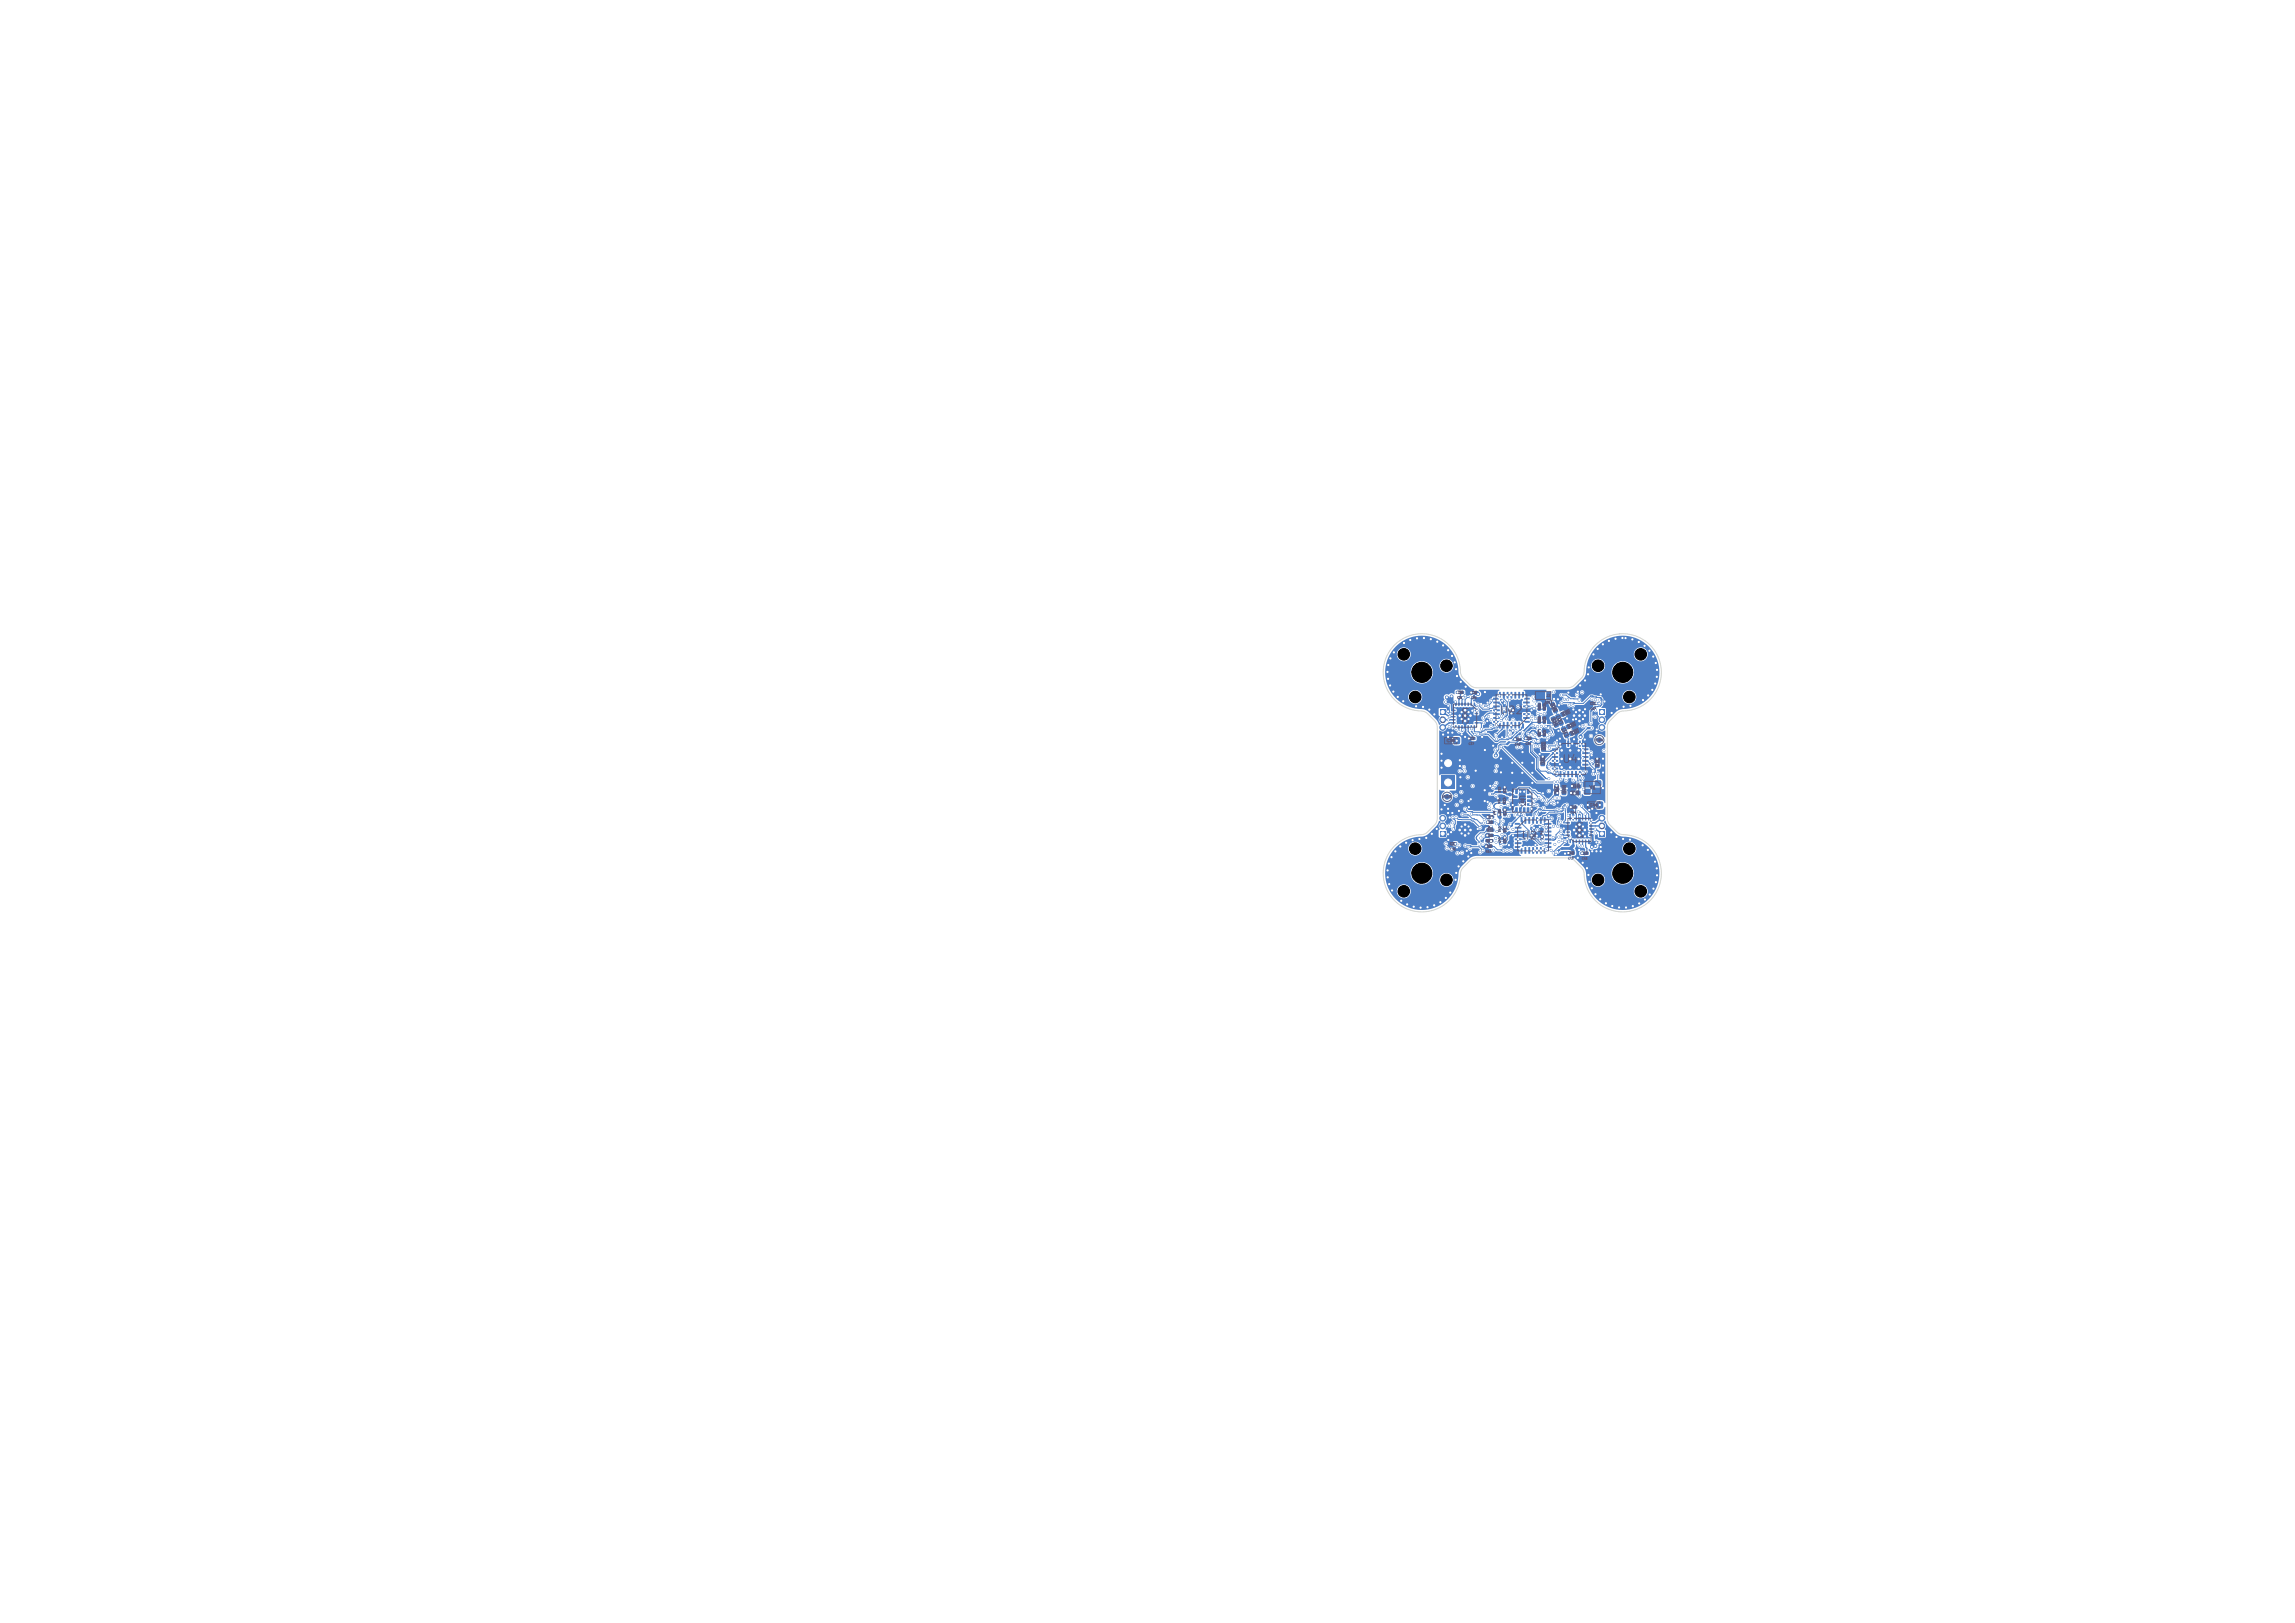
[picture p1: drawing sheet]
<svg xmlns="http://www.w3.org/2000/svg" width="297mm" height="210mm" viewBox="0 0 297 210" stroke-linecap="round" stroke-linejoin="round" font-family="sans-serif">
<defs><g id="words">
<g font-size="1" fill="#585d84">
<text x="194" y="92.7">U22</text>
<text x="202.1" y="99">U4</text>
<text x="196.8" y="108.9">U23</text>
</g>
<g font-size=".8" fill="#585d84">
<text x="189" y="91.4" transform="rotate(90 189 91.4)">U12</text>
<text x="196.4" y="102.8" transform="rotate(90 196.4 102.8)">U3</text>
<text x="203.8" y="106.2" transform="rotate(90 203.8 106.2)">U13</text>
</g>
<text font-size=".5" fill="#585d84" x="205.6" y="102.3">Y1</text>
<g font-size=".4" fill="#585d84">
<text x="199.8" y="91.2">ANT</text>
<text x="187.1" y="96.1">C39</text>
<text x="205.6" y="104.5">C46</text>
</g>
<g font-size=".3" fill="#585d84">
<text x="188.5" y="89.8">C36</text>
<text x="190.3" y="89.8">C35</text>
<text x="186.5" y="92.7" transform="rotate(90 186.5 92.7)">J12</text>
<text x="188.6" y="90.5">C36</text>
<text x="189.4" y="92.1" transform="rotate(90 189.4 92.1)">U12</text>
<text x="189.9" y="95.8">C37</text>
<text x="190.3" y="90.5">C35</text>
<text x="195.1" y="92.1">U22</text>
<text x="195.9" y="95.9">C40</text>
<text x="197.3" y="95.8">C34</text>
<text x="199" y="91" transform="rotate(90 199 91)">R34</text>
<text x="199" y="92.7" transform="rotate(90 199 92.7)">R32</text>
<text x="199" y="94.4" transform="rotate(90 199 94.4)">R30</text>
<text x="199" y="91.1" transform="rotate(90 199 91.1)">R35</text>
<text x="199" y="92.8" transform="rotate(90 199 92.8)">R33</text>
<text x="199" y="94.5" transform="rotate(90 199 94.5)">R31</text>
<text x="199.6" y="91" transform="rotate(90 199.6 91)">R35</text>
<text x="199.6" y="92.7" transform="rotate(90 199.6 92.7)">R33</text>
<text x="199.6" y="94.4" transform="rotate(90 199.6 94.4)">R31</text>
<text x="199.7" y="91.1" transform="rotate(90 199.7 91.1)">R34</text>
<text x="199.7" y="92.8" transform="rotate(90 199.7 92.8)">R32</text>
<text x="199.7" y="94.5" transform="rotate(90 199.7 94.5)">R30</text>
<text x="200.1" y="90.2">J2</text>
<text x="200.7" y="91.2" transform="rotate(66 200.7 91.2)">C26</text>
<text x="200.8" y="93.1" transform="rotate(66 200.8 93.1)">C24</text>
<text x="201.5" y="93" transform="rotate(66 201.5 93)">L2</text>
<text x="202.2" y="94.6" transform="rotate(66 202.2 94.6)">L1</text>
<text x="202.3" y="92.6" transform="rotate(-24 202.3 92.6)">C25</text>
<text x="203" y="94.2" transform="rotate(-24 203 94.2)">C23</text>
<text x="203.4" y="95.1" transform="rotate(-24 203.4 95.1)">C22</text>
<text x="205.7" y="91.3">C52</text>
<text x="205.8" y="91.9">C52</text>
<text x="206.4" y="96">FID4</text>
<text x="190" y="96.4">C37</text>
<text x="193.9" y="101.8" transform="rotate(90 193.9 101.8)">C15</text>
<text x="194.5" y="101.7" transform="rotate(90 194.5 101.7)">C15</text>
<text x="196" y="96.5">C40</text>
<text x="197.4" y="96.4">C34</text>
<text x="199.4" y="97.9" transform="rotate(90 199.4 97.9)">C21</text>
<text x="199.5" y="96.1" transform="rotate(90 199.5 96.1)">C19</text>
<text x="201.2" y="101.8" transform="rotate(90 201.2 101.8)">FB1</text>
<text x="202.2" y="101.7" transform="rotate(90 202.2 101.7)">C20</text>
<text x="202.9" y="98.4">U4</text>
<text x="203.4" y="101.9">C16</text>
<text x="206.5" y="98.2" transform="rotate(90 206.5 98.2)">C17</text>
<text x="186.7" y="103.3">FID3</text>
<text x="192.4" y="105.9">R10</text>
<text x="192.4" y="107.6">R11</text>
<text x="192.4" y="106.6">R10</text>
<text x="192.5" y="106.6">R9</text>
<text x="192.6" y="107.3">R9</text>
<text x="193.2" y="104.9" transform="rotate(90 193.2 104.9)">R7</text>
<text x="193.8" y="103.2" transform="rotate(90 193.8 103.2)">C14</text>
<text x="193.8" y="104.9" transform="rotate(90 193.8 104.9)">R7</text>
<text x="193.9" y="104.7" transform="rotate(90 193.9 104.7)">C13</text>
<text x="193.9" y="106.9" transform="rotate(90 193.9 106.9)">C41</text>
<text x="194.5" y="103.1" transform="rotate(90 194.5 103.1)">C14</text>
<text x="194.5" y="104.6" transform="rotate(90 194.5 104.6)">C13</text>
<text x="194.5" y="106.8" transform="rotate(90 194.5 106.8)">C41</text>
<text x="196.8" y="103.3" transform="rotate(90 196.8 103.3)">U3</text>
<text x="203.1" y="104.7">C44</text>
<text x="203.2" y="105.3">C44</text>
<text x="203.3" y="102.8">C18</text>
<text x="204.2" y="106.9" transform="rotate(90 204.2 106.9)">U13</text>
<text x="207.1" y="106.4" transform="rotate(90 207.1 106.4)">J13</text>
<text x="187.6" y="109.4">C31</text>
<text x="187.6" y="110.1">C31</text>
<text x="192.2" y="109.7">R14</text>
<text x="192.3" y="110.4">R14</text>
<text x="192.3" y="109">R13</text>
<text x="192.3" y="108.3">R12</text>
<text x="192.4" y="109.7">R13</text>
<text x="192.4" y="109">R12</text>
<text x="192.5" y="108.3">R11</text>
<text x="193.9" y="108.3" transform="rotate(90 193.9 108.3)">C47</text>
<text x="194.5" y="108.2" transform="rotate(90 194.5 108.2)">C47</text>
<text x="197.9" y="108.3">U23</text>
<text x="202.8" y="110.6">C42</text>
<text x="202.9" y="111.3">C42</text>
<text x="204.6" y="110.6">C43</text>
<text x="204.7" y="111.3">C43</text>
</g>
</g></defs>
<path d="M186.5 100.4h1.8v1.8h-1.8z" fill="#4d7fc4"/>
<circle cx="187.4" cy="98.7" r=".9" fill="#4d7fc4" stroke="#4d7fc4" stroke-width=".13"/>
<path d="M206.9 91.8h.8v.7h-.8z" fill="#4d7fc4"/>
<g fill="#4d7fc4" stroke="#4d7fc4" stroke-width=".13">
<circle cx="207.3" cy="93.1" r=".37"/>
<circle cx="207.3" cy="94.1" r=".37"/>
<circle cx="204.4" cy="91.9" r=".25"/>
<circle cx="203.7" cy="92.6" r=".25"/>
<circle cx="204.4" cy="92.6" r=".25"/>
</g>
<path d="M203.5 91.7h1.9v1.9h-1.9z" fill="#4d7fc4"/>
<g fill="#4d7fc4" stroke="#4d7fc4" stroke-width=".13">
<circle cx="205.1" cy="92.6" r=".25"/>
<circle cx="204.4" cy="93.3" r=".25"/>
</g>
<path d="M186.3 107.5h.8v.7h-.8z" fill="#4d7fc4"/>
<g fill="#4d7fc4" stroke="#4d7fc4" stroke-width=".13">
<circle cx="186.7" cy="106.9" r=".37"/>
<circle cx="186.7" cy="105.9" r=".37"/>
<circle cx="189.6" cy="108.1" r=".25"/>
<circle cx="190.3" cy="107.4" r=".25"/>
<circle cx="189.6" cy="107.4" r=".25"/>
</g>
<path d="M188.7 106.5h1.9v1.9h-1.9z" fill="#4d7fc4"/>
<g fill="#4d7fc4" stroke="#4d7fc4" stroke-width=".13">
<circle cx="188.9" cy="107.4" r=".25"/>
<circle cx="189.6" cy="106.7" r=".25"/>
</g>
<g fill="#4d7fc4">
<path d="M194.6 102.3h.3v.4h-.3z"/>
<path d="M194.6 101.7h.3v.4h-.3z"/>
<path d="M200.1 89.5h.5l.1 .1v.8l-.1 .1-.5-.1z"/>
<path d="M198.7 89.5h.8v1h-.8z"/>
<path d="M199 90.9h.4v.4h-.4z"/>
<path d="M199 91.6h.4v.4h-.4z"/>
<path d="M192.9 105.5h.4v.4h-.4z"/>
<path d="M192.3 105.5h.4v.4h-.4z"/>
</g>
<circle cx="187.3" cy="103.1" r=".3" fill="#4d7fc4" stroke="#4d7fc4" stroke-width=".13"/>
<g fill="#4d7fc4">
<path d="M203.1 108.6l.2 .1v.4h-.2z"/>
<path d="M203.5 108.6l.2 .1v.4h-.2z"/>
<path d="M203.9 108.6l.2 .1v.4h-.2z"/>
<path d="M204.3 108.6l.2 .1v.4h-.2z"/>
<path d="M204.7 108.6l.2 .1v.4h-.2z"/>
<path d="M205.1 108.6l.2 .1v.4h-.2z"/>
<path d="M205.5 108.6l.2 .1v.4h-.2z"/>
<path d="M205.6 108h.5v.1l-.4 .1z"/>
<path d="M205.6 107.6h.5v.1l-.4 .1z"/>
<path d="M205.6 107.2h.5v.1l-.4 .1z"/>
<path d="M205.6 106.8h.5v.1l-.4 .1z"/>
<path d="M205.6 106.4h.5v.1l-.4 .1z"/>
<path d="M205.5 105.7h.2v.5l-.2-.1z"/>
<path d="M205.1 105.7h.2v.5l-.2-.1z"/>
<path d="M204.7 105.7h.2v.5l-.2-.1z"/>
<path d="M204.3 105.7h.2v.5l-.2-.1z"/>
<path d="M203.9 105.7h.2v.5l-.2-.1z"/>
<path d="M203.5 105.7h.2v.5l-.2-.1z"/>
<path d="M203.1 105.7h.2v.5l-.2-.1z"/>
<path d="M202.7 106.4h.4l.1 .1-.5 .1z"/>
<path d="M202.7 106.8h.4l.1 .1-.5 .1z"/>
<path d="M202.7 107.2h.4l.1 .1-.5 .1z"/>
<path d="M202.7 107.6h.4l.1 .1-.5 .1z"/>
<path d="M202.7 108h.4l.1 .1-.5 .1z"/>
</g>
<g fill="#4d7fc4" stroke="#4d7fc4" stroke-width=".13">
<circle cx="204.4" cy="108.1" r=".25"/>
<circle cx="205.1" cy="107.4" r=".25"/>
<circle cx="204.4" cy="107.4" r=".25"/>
</g>
<path d="M203.5 106.5h1.9v1.9h-1.9z" fill="#4d7fc4"/>
<g fill="#4d7fc4" stroke="#4d7fc4" stroke-width=".13">
<circle cx="203.7" cy="107.4" r=".25"/>
<circle cx="204.4" cy="106.7" r=".25"/>
</g>
<g fill="#4d7fc4">
<path d="M192.9 107.9h.4v.4h-.4z"/>
<path d="M192.3 107.9h.4v.4h-.4z"/>
<path d="M190.5 95.4h.4v.3h-.4z"/>
<path d="M189.9 95.4h.4v.3h-.4z"/>
<path d="M196.5 95.5h.4v.3h-.4z"/>
<path d="M195.9 95.5h.4v.3h-.4z"/>
<path d="M201.1 93.7l.4-.2 .2 .5-.4 .2-.2-.3z"/>
<path d="M200.7 92.8l.5-.1 .1 .4-.4 .2-.2-.3z"/>
<path d="M206.4 101h.8v.7h-.8z"/>
<path d="M205 101h.8v.7h-.8z"/>
<path d="M205 102.1h.8v.7h-.8z"/>
<path d="M206.4 102.1h.8v.7h-.8z"/>
<path d="M204 102.3h.5v.6h-.5z"/>
<path d="M203.1 102.3h.4v.6h-.4z"/>
<path d="M188.1 95.4h.2h.6l.1 .2-.1 .6-.2 .1-.6-.1v-.1z"/>
<path d="M186.6 95.4h.1h.7v.2v.6l-.2 .1-.6-.1-.1-.1z"/>
<path d="M196 106.5h.6l.2 .2h-.7z"/>
<path d="M196 107h.9v.2h-.8z"/>
<path d="M196 107.5h.9v.2h-.8z"/>
<path d="M196 108h.9v.2h-.8z"/>
<path d="M196 108.5h.9v.2h-.8z"/>
<path d="M196 109h.9v.2h-.8z"/>
<path d="M196 109.5h.7h.1l-.2 .2h-.5z"/>
<path d="M196.9 109.7l.1 .1v.6l-.2 .1v-.6z"/>
<path d="M197.3 109.6h.2v.9l-.2-.1z"/>
<path d="M197.8 109.6h.2v.9l-.2-.1z"/>
<path d="M198.3 109.6h.2v.9l-.2-.1z"/>
<path d="M198.8 109.6h.2v.9l-.2-.1z"/>
<path d="M199.3 109.6h.2v.9l-.2-.1z"/>
<path d="M199.8 109.7l.2 .2v.6l-.2-.1z"/>
<path d="M200 109.5h.7l.1 .2h-.6z"/>
<path d="M199.9 109h.8l.1 .2h-.9z"/>
<path d="M199.9 108.5h.8l.1 .2h-.9z"/>
<path d="M199.9 108h.8l.1 .2h-.9z"/>
<path d="M199.9 107.5h.8l.1 .2h-.9z"/>
<path d="M199.9 107h.8l.1 .2h-.9z"/>
<path d="M200 106.6l.2-.1h.6l-.1 .2h-.6z"/>
<path d="M199.8 105.7l.2 .1v.5l-.2 .2v-.1z"/>
<path d="M199.3 105.7l.2 .1v.8h-.2z"/>
<path d="M198.8 105.7l.2 .1v.8h-.2z"/>
<path d="M198.3 105.7l.2 .1v.8h-.2z"/>
<path d="M197.8 105.7l.2 .1v.8h-.2z"/>
<path d="M197.3 105.7l.2 .1v.8h-.2z"/>
<path d="M196.8 105.7l.2 .1v.7l-.2-.2z"/>
<path d="M188.2 109h.4v.4h-.4z"/>
<path d="M187.5 109h.4v.4h-.4z"/>
<path d="M201 91.8l.5-.1 .1 .4-.4 .2-.2-.3z"/>
<path d="M200.6 91l.5-.2 .2 .4-.5 .2-.2-.3z"/>
<path d="M199 94.3h.4v.4h-.4z"/>
<path d="M199 95h.4v.4h-.4z"/>
<path d="M194.6 105.2h.3v.4h-.3z"/>
<path d="M194.6 104.6h.3v.4h-.3z"/>
<path d="M193 107.2h.4v.4h-.4z"/>
<path d="M192.3 107.2h.4v.4h-.4z"/>
<path d="M206.4 98.9h.6v.5h-.6z"/>
<path d="M206.4 97.9h.6v.5h-.6z"/>
<path d="M197.2 93.3h.7l.1 .2h-.6z"/>
<path d="M197.1 92.8h.8l.1 .2h-.9z"/>
<path d="M197.1 92.3h.8l.1 .2h-.9z"/>
<path d="M197.1 91.8h.8l.1 .2h-.9z"/>
<path d="M197.1 91.3h.8l.1 .2h-.9z"/>
<path d="M197.1 90.8h.8l.1 .2h-.9z"/>
<path d="M197.4 90.3h.5l.1 .2h-.8z"/>
<path d="M197 89.5l.2 .1v.5l-.2 .2v-.1z"/>
<path d="M196.5 89.5l.2 .1v.8h-.2z"/>
<path d="M196 89.5l.2 .1v.8h-.2z"/>
<path d="M195.5 89.5l.2 .1v.8h-.2z"/>
<path d="M195 89.5l.2 .1v.8h-.2z"/>
<path d="M194.5 89.5l.2 .1v.8h-.2z"/>
<path d="M194 89.5l.2 .1v.7l-.2-.2z"/>
<path d="M193.2 90.3h.6l.2 .2h-.7z"/>
<path d="M193.2 90.8h.9v.2h-.8z"/>
<path d="M193.2 91.3h.9v.2h-.8z"/>
<path d="M193.2 91.8h.9v.2h-.8z"/>
<path d="M193.2 92.3h.9v.2h-.8z"/>
<path d="M193.2 92.8h.9v.2h-.8z"/>
<path d="M193.2 93.3h.7h.1l-.2 .2h-.5z"/>
<path d="M194 93.7l.2-.2v.8l-.2-.1z"/>
<path d="M194.5 93.4h.2v.9l-.2-.1z"/>
<path d="M195 93.4h.2v.9l-.2-.1z"/>
<path d="M195.5 93.4h.2v.9l-.2-.1z"/>
<path d="M196 93.4h.2v.9l-.2-.1z"/>
<path d="M196.5 93.4h.2v.9l-.2-.1z"/>
<path d="M197 93.5l.2 .2v.6l-.2-.1z"/>
<path d="M199.5 96.8h.5v.5h-.5z"/>
<path d="M199.5 95.8h.5v.5h-.5z"/>
<path d="M205.2 110.2h.4v.4h-.4z"/>
<path d="M204.5 110.2h.4v.4h-.4z"/>
<path d="M203 94.7l.4-.1 .3 .5-.5 .2-.2-.4z"/>
<path d="M203.9 94.3l.4-.1 .2 .5-.4 .2-.2-.4z"/>
<path d="M200.8 96.8h.8v.2l-.7 .1z"/>
<path d="M200.8 97.3h.8v.2l-.7 .1z"/>
<path d="M200.8 97.8h.8v.2l-.7 .1z"/>
<path d="M200.8 98.3h.8v.2l-.7 .1z"/>
<path d="M200.8 98.8h.8v.2l-.7 .1z"/>
<path d="M200.8 99.3h.8v.2l-.7 .1z"/>
<path d="M201.8 99.8h.3l-.1 .8-.2-.1z"/>
<path d="M202.3 99.8h.3l-.1 .8-.2-.1z"/>
<path d="M202.8 99.8h.3l-.1 .8-.2-.1z"/>
<path d="M203.3 99.8h.3l-.1 .8-.2-.1z"/>
<path d="M203.8 99.8h.3l-.1 .8-.2-.1z"/>
<path d="M204.3 99.8h.3l-.1 .8-.2-.1z"/>
<path d="M204.8 99.3h.7l.1 .2-.8 .1z"/>
<path d="M204.8 98.8h.7l.1 .2-.8 .1z"/>
<path d="M204.8 98.3h.7l.1 .2-.8 .1z"/>
<path d="M204.8 97.8h.7l.1 .2-.8 .1z"/>
<path d="M204.8 97.3h.7l.1 .2-.8 .1z"/>
<path d="M204.8 96.8h.7l.1 .2-.8 .1z"/>
<path d="M204.3 95.8l.3 .1-.1 .7h-.2z"/>
<path d="M203.8 95.8l.3 .1-.1 .7h-.2z"/>
<path d="M203.3 95.8l.3 .1-.1 .7h-.2z"/>
<path d="M202.8 95.8l.3 .1-.1 .7h-.2z"/>
<path d="M202.3 95.8l.3 .1-.1 .7h-.2z"/>
<path d="M201.8 95.8l.3 .1-.1 .7h-.2z"/>
</g>
<g fill="#4d7fc4" stroke="#4d7fc4" stroke-width=".13">
<circle cx="202.1" cy="99.3" r=".25"/>
<circle cx="202.1" cy="98.2" r=".25"/>
<circle cx="202.1" cy="97.1" r=".25"/>
<circle cx="203.2" cy="99.3" r=".25"/>
<circle cx="203.2" cy="98.2" r=".25"/>
</g>
<path d="M201.9 96.9h2.7v2.7h-2.7z" fill="#4d7fc4"/>
<g fill="#4d7fc4" stroke="#4d7fc4" stroke-width=".13">
<circle cx="203.2" cy="97.1" r=".25"/>
<circle cx="204.3" cy="99.3" r=".25"/>
<circle cx="204.3" cy="98.2" r=".25"/>
<circle cx="204.3" cy="97.1" r=".25"/>
</g>
<g fill="#4d7fc4">
<path d="M199 92.6h.4v.4h-.4z"/>
<path d="M199 93.3h.4v.4h-.4z"/>
<path d="M201.7 93.4l.5-.2 .2 .5-.5 .2-.2-.3z"/>
<path d="M201.3 92.5l.5-.1 .2 .4-.5 .2-.2-.3z"/>
<path d="M201.2 102.5h.5v.5h-.5z"/>
<path d="M201.2 101.5h.5v.5h-.5z"/>
<path d="M194.5 103.7h.3v.4h-.3z"/>
<path d="M194.5 103.1h.3v.4h-.3z"/>
<path d="M192.8 109.3h.4v.4h-.4z"/>
<path d="M192.1 109.3h.4v.4h-.4z"/>
<path d="M193 106.2h.4v.4h-.4z"/>
<path d="M192.3 106.2h.4v.4h-.4z"/>
<path d="M202.4 95l.5-.2 .2 .5-.5 .2-.2-.3z"/>
<path d="M202 94.1l.5-.1 .2 .4-.5 .2-.2-.3z"/>
<path d="M202.6 93.8l.4-.1 .3 .5-.5 .2-.2-.4z"/>
<path d="M203.5 93.4l.4-.1 .2 .5-.4 .2-.2-.4z"/>
<path d="M190.7 90.9h.2v.5l-.2-.1z"/>
<path d="M190.3 90.9h.2v.5l-.2-.1z"/>
<path d="M189.9 90.9h.2v.5l-.2-.1z"/>
<path d="M189.5 90.9h.2v.5l-.2-.1z"/>
<path d="M189.1 90.9h.2v.5l-.2-.1z"/>
<path d="M188.7 90.9h.2v.5l-.2-.1z"/>
<path d="M188.3 90.9h.2v.5l-.2-.1z"/>
<path d="M187.9 91.8h.4l.1 .2h-.5z"/>
<path d="M187.9 92.2h.4l.1 .2h-.5z"/>
<path d="M187.9 92.6h.4l.1 .2h-.5z"/>
<path d="M187.9 93h.4l.1 .2h-.5z"/>
<path d="M187.9 93.4h.4l.1 .2h-.5z"/>
<path d="M188.3 93.8l.2 .1v.4h-.2z"/>
<path d="M188.7 93.8l.2 .1v.4h-.2z"/>
<path d="M189.1 93.8l.2 .1v.4h-.2z"/>
<path d="M189.5 93.8l.2 .1v.4h-.2z"/>
<path d="M189.9 93.8l.2 .1v.4h-.2z"/>
<path d="M190.3 93.8l.2 .1v.4h-.2z"/>
<path d="M190.7 93.8l.2 .1v.4h-.2z"/>
<path d="M190.8 93.4h.5v.2h-.4z"/>
<path d="M190.8 93h.5v.2h-.4z"/>
<path d="M190.8 92.6h.5v.2h-.4z"/>
<path d="M190.8 92.2h.5v.2h-.4z"/>
<path d="M190.8 91.8h.5v.2h-.4z"/>
</g>
<g fill="#4d7fc4" stroke="#4d7fc4" stroke-width=".13">
<circle cx="189.6" cy="91.9" r=".25"/>
<circle cx="188.9" cy="92.6" r=".25"/>
<circle cx="189.6" cy="92.6" r=".25"/>
</g>
<path d="M188.7 91.7h1.9v1.9h-1.9z" fill="#4d7fc4"/>
<g fill="#4d7fc4" stroke="#4d7fc4" stroke-width=".13">
<circle cx="190.3" cy="92.6" r=".25"/>
<circle cx="189.6" cy="93.3" r=".25"/>
</g>
<g fill="#4d7fc4">
<path d="M199.7 95h.3v.4h-.3z"/>
<path d="M199.7 94.3h.3v.4h-.3z"/>
<path d="M203.4 110.2h.4v.4h-.4z"/>
<path d="M202.8 110.2h.4v.4h-.4z"/>
<path d="M199.7 93.3h.3v.4h-.3z"/>
<path d="M199.7 92.6h.3v.4h-.3z"/>
<path d="M203.7 104.3h.4v.3h-.4z"/>
<path d="M203.1 104.3h.4v.3h-.4z"/>
<path d="M197.6 102.2h.3v.5h-.3z"/>
<path d="M197.1 102.2h.3v.5h-.3z"/>
<path d="M196.6 102.2h.3v.5h-.3z"/>
<path d="M196.1 102.2h.3v.5h-.3z"/>
<path d="M195.8 103l.5-.1 .1 .3-.6 .1z"/>
<path d="M195.8 103.5l.5-.1 .1 .3-.6 .1z"/>
<path d="M195.8 104l.5-.1 .1 .3-.6 .1z"/>
<path d="M196.1 104.5h.3v.6l-.3-.1z"/>
<path d="M196.6 104.5h.3v.6l-.3-.1z"/>
<path d="M197.1 104.5h.3v.6l-.3-.1z"/>
<path d="M197.6 104.5h.3v.6l-.3-.1z"/>
<path d="M197.6 104l.6-.1v.3l-.5 .1z"/>
<path d="M197.6 103.5l.6-.1v.3l-.5 .1z"/>
<path d="M197.6 103l.6-.1v.3l-.5 .1z"/>
<path d="M193.9 105.3h.3v.4h-.3z"/>
<path d="M193.9 104.7h.3v.4h-.3z"/>
<path d="M190.8 89.4h.4v.4h-.4z"/>
<path d="M190.2 89.4h.4v.4h-.4z"/>
<path d="M201.9 92.2l.4-.1 .2 .5-.4 .2-.2-.4z"/>
<path d="M202.8 91.8l.4-.1 .2 .5-.4 .2-.2-.4z"/>
<path d="M192.9 108.6h.4v.4h-.4z"/>
<path d="M192.2 108.6h.4v.4h-.4z"/>
</g>
<circle cx="207" cy="95.8" r=".3" fill="#4d7fc4" stroke="#4d7fc4" stroke-width=".13"/>
<g fill="#4d7fc4">
<path d="M199.4 98.6h.5v.5h-.5z"/>
<path d="M199.4 97.7h.5v.4h-.5z"/>
<path d="M206.3 90.9h.4v.3h-.4z"/>
<path d="M205.7 90.9h.4v.3h-.4z"/>
<path d="M199.7 91.6h.3v.4h-.3z"/>
<path d="M199.7 90.9h.3v.4h-.3z"/>
<path d="M204.2 101.4h.4v.6h-.4z"/>
<path d="M203.2 101.4h.5v.6h-.5z"/>
<path d="M186.3 91.8h.8v.7h-.8z"/>
</g>
<g fill="#4d7fc4" stroke="#4d7fc4" stroke-width=".13">
<circle cx="186.7" cy="93.1" r=".37"/>
<circle cx="186.7" cy="94.1" r=".37"/>
</g>
<g fill="#4d7fc4">
<path d="M189.1 89.4h.4v.4h-.4z"/>
<path d="M188.4 89.4h.4v.4h-.4z"/>
<path d="M194.6 108.8h.3v.4h-.3z"/>
<path d="M194.6 108.2h.3v.4h-.3z"/>
<path d="M206.7 103.8l.1-.1 .6 .1 .1 .1-.1 .7h-.1h-.6l-.1-.2z"/>
<path d="M205.1 103.8l.2-.1 .6 .1v.1v.7h-.2h-.6l-.1-.2z"/>
<path d="M206.9 107.5h.8v.7h-.8z"/>
</g>
<g fill="#4d7fc4" stroke="#4d7fc4" stroke-width=".13">
<circle cx="207.3" cy="106.9" r=".37"/>
<circle cx="207.3" cy="105.9" r=".37"/>
</g>
<g fill="#4d7fc4">
<path d="M194.6 107.4h.3v.4h-.3z"/>
<path d="M194.6 106.8h.3v.4h-.3z"/>
<path d="M202.1 102.4h.6v.5h-.6z"/>
<path d="M202.1 101.4h.6v.5h-.6z"/>
<path d="M197.9 95.4h.4v.3h-.4z"/>
<path d="M197.2 95.4h.4v.3h-.4z"/>
</g>
<g fill="#4d7fc4" stroke="#4d7fc4" stroke-width=".13">
<circle cx="207" cy="109" r=".12"/>
<circle cx="207" cy="104.2" r=".13"/>
<circle cx="188.6" cy="110.4" r=".12"/>
<circle cx="206" cy="90.4" r=".13"/>
<circle cx="187.2" cy="90.2" r=".12"/>
<circle cx="187.2" cy="109.8" r=".12"/>
<circle cx="188.6" cy="89.6" r=".12"/>
<circle cx="206.5" cy="90.5" r=".12"/>
<circle cx="206.6" cy="109" r=".12"/>
<circle cx="189.1" cy="102.5" r=".12"/>
<circle cx="187.9" cy="90.1" r=".13"/>
<circle cx="188.5" cy="104.2" r=".12"/>
<circle cx="188.4" cy="109.2" r=".13"/>
<circle cx="188.5" cy="95.8" r=".12"/>
<circle cx="207.6" cy="97.1" r=".13"/>
<circle cx="187.9" cy="109.9" r=".13"/>
<circle cx="188.4" cy="102.9" r=".12"/>
<circle cx="189.1" cy="103.7" r=".12"/>
<circle cx="204.7" cy="110.4" r=".13"/>
<circle cx="187.1" cy="109.1" r=".12"/>
<circle cx="206.6" cy="91" r=".12"/>
<circle cx="206" cy="109.6" r=".12"/>
<circle cx="187.1" cy="90.8" r=".12"/>
<circle cx="207" cy="91" r=".12"/>
<circle cx="204.7" cy="89.6" r=".12"/>
<circle cx="190.6" cy="101.7" r=".12"/>
<circle cx="189.5" cy="99.8" r=".12"/>
<circle cx="190" cy="100.6" r=".13"/>
<circle cx="188.4" cy="90.8" r=".13"/>
<circle cx="206.5" cy="109.5" r=".12"/>
<circle cx="187.4" cy="95.3" r=".15"/>
<circle cx="188.5" cy="112.9" r=".15"/>
<circle cx="206.8" cy="84" r=".15"/>
<circle cx="192.1" cy="102.3" r=".12"/>
<circle cx="204.9" cy="96.3" r=".12"/>
<circle cx="195.6" cy="92.3" r=".12"/>
<circle cx="201.9" cy="95.6" r=".13"/>
<circle cx="201.9" cy="98.9" r=".12"/>
<circle cx="204.2" cy="89.5" r=".15"/>
<circle cx="183.7" cy="108.6" r=".15"/>
<circle cx="189.2" cy="93" r=".12"/>
<circle cx="187.4" cy="108.7" r=".12"/>
<circle cx="209.2" cy="91.7" r=".15"/>
<circle cx="190.3" cy="103.4" r=".12"/>
<circle cx="214" cy="115" r=".15"/>
<circle cx="187.4" cy="105.2" r=".15"/>
<circle cx="189.2" cy="92.1" r=".12"/>
<circle cx="192.9" cy="101.7" r=".15"/>
<circle cx="189" cy="88.2" r=".15"/>
<circle cx="198.2" cy="91.9" r=".12"/>
<circle cx="207.2" cy="110.2" r=".15"/>
<circle cx="180.1" cy="110.9" r=".15"/>
<circle cx="198.2" cy="104.7" r=".13"/>
<circle cx="190.1" cy="104.4" r=".12"/>
<circle cx="188.6" cy="109.6" r=".13"/>
<circle cx="195.7" cy="101.3" r=".15"/>
<circle cx="188.9" cy="99.1" r=".12"/>
<circle cx="206.1" cy="110.1" r=".15"/>
<circle cx="213.5" cy="115.7" r=".15"/>
<circle cx="194.7" cy="101.9" r=".12"/>
<circle cx="203" cy="110.4" r=".13"/>
<circle cx="204.9" cy="93" r=".13"/>
<circle cx="195.3" cy="109.4" r=".12"/>
<circle cx="194.7" cy="104.8" r=".13"/>
<circle cx="179.9" cy="85.2" r=".15"/>
<circle cx="192.5" cy="93.3" r=".12"/>
<circle cx="188.6" cy="87.5" r=".15"/>
<circle cx="210.4" cy="82.6" r=".15"/>
<circle cx="207.5" cy="99.1" r=".15"/>
<circle cx="188.4" cy="113.8" r=".15"/>
<circle cx="201.7" cy="94.6" r=".12"/>
<circle cx="189.2" cy="107.8" r=".12"/>
<circle cx="212.9" cy="116.4" r=".15"/>
<circle cx="194.2" cy="99.9" r=".12"/>
<circle cx="179.7" cy="86" r=".15"/>
<circle cx="187.1" cy="116.2" r=".15"/>
<circle cx="204" cy="107.8" r=".13"/>
<circle cx="179.7" cy="111.7" r=".15"/>
<circle cx="213.3" cy="90" r=".15"/>
<circle cx="205.1" cy="91.8" r=".12"/>
<circle cx="179.6" cy="86.9" r=".15"/>
<circle cx="206.6" cy="94.4" r=".12"/>
<circle cx="204" cy="92.1" r=".13"/>
<circle cx="209.5" cy="117.4" r=".15"/>
<circle cx="186.6" cy="99.3" r=".15"/>
<circle cx="214.4" cy="113.3" r=".15"/>
<circle cx="180.4" cy="84.4" r=".15"/>
<circle cx="200.2" cy="95.8" r=".12"/>
<circle cx="184.3" cy="82.6" r=".15"/>
<circle cx="179.6" cy="113.5" r=".15"/>
<circle cx="203.5" cy="96.2" r=".12"/>
<circle cx="200.8" cy="93.8" r=".12"/>
<circle cx="207.5" cy="98.2" r=".15"/>
<circle cx="187.4" cy="84.1" r=".15"/>
<circle cx="187.8" cy="107.7" r=".15"/>
<circle cx="205.4" cy="112.3" r=".15"/>
<circle cx="200.4" cy="94.2" r=".13"/>
<circle cx="198.3" cy="98.7" r=".15"/>
<circle cx="195.4" cy="90.6" r=".12"/>
<circle cx="188.9" cy="98.4" r=".13"/>
<circle cx="180.3" cy="89.5" r=".15"/>
<circle cx="195.8" cy="108.1" r=".13"/>
<circle cx="206.6" cy="110.1" r=".15"/>
<circle cx="214.4" cy="86.7" r=".15"/>
<circle cx="199.3" cy="105" r=".13"/>
<circle cx="190.1" cy="107" r=".12"/>
<circle cx="202.8" cy="108.6" r=".12"/>
<circle cx="181.6" cy="90.7" r=".15"/>
<circle cx="198.9" cy="108.1" r=".12"/>
<circle cx="183.3" cy="91.4" r=".15"/>
<circle cx="194.7" cy="107" r=".13"/>
<circle cx="204.4" cy="94" r=".12"/>
<circle cx="182.5" cy="82.8" r=".15"/>
<circle cx="198.2" cy="108.1" r=".12"/>
<circle cx="196.8" cy="102.4" r=".12"/>
<circle cx="189" cy="101.7" r=".12"/>
<circle cx="187.4" cy="104.6" r=".15"/>
<circle cx="202.8" cy="93" r=".12"/>
<circle cx="211.3" cy="117.2" r=".15"/>
<circle cx="186.8" cy="83.5" r=".15"/>
<circle cx="206.1" cy="99.8" r=".13"/>
<circle cx="192.5" cy="90.9" r=".13"/>
<circle cx="190.4" cy="110.4" r=".13"/>
<circle cx="192.1" cy="103.7" r=".13"/>
<circle cx="199.2" cy="108.5" r=".12"/>
<circle cx="206" cy="114.9" r=".15"/>
<circle cx="209.2" cy="108.3" r=".15"/>
<circle cx="188.3" cy="85.7" r=".15"/>
<circle cx="210.4" cy="117.4" r=".15"/>
<circle cx="188" cy="94.8" r=".15"/>
<circle cx="188" cy="94.3" r=".12"/>
<circle cx="179.6" cy="112.6" r=".15"/>
<circle cx="180.1" cy="115.2" r=".15"/>
<circle cx="207.2" cy="109.6" r=".15"/>
<circle cx="187.4" cy="107.9" r=".15"/>
<circle cx="205.1" cy="95.7" r=".12"/>
<circle cx="198.3" cy="101.3" r=".15"/>
<circle cx="192.5" cy="105.7" r=".13"/>
<circle cx="207.2" cy="89.9" r=".15"/>
<circle cx="190.1" cy="92.1" r=".12"/>
<circle cx="186.8" cy="95.1" r=".12"/>
<circle cx="187.6" cy="105.8" r=".13"/>
<circle cx="201.1" cy="90.4" r=".13"/>
<circle cx="186.4" cy="116.7" r=".15"/>
<circle cx="191" cy="99.7" r=".12"/>
<circle cx="214.3" cy="85.8" r=".15"/>
<circle cx="192.5" cy="108.1" r=".13"/>
<circle cx="208.6" cy="92.3" r=".15"/>
<circle cx="189.2" cy="106.9" r=".12"/>
<circle cx="201.7" cy="91.2" r=".13"/>
<circle cx="207.6" cy="90.8" r=".12"/>
<circle cx="184.7" cy="117.4" r=".15"/>
<circle cx="190" cy="110.8" r=".15"/>
<circle cx="190.1" cy="93" r=".13"/>
<circle cx="210.9" cy="108.7" r=".15"/>
<circle cx="185.2" cy="82.7" r=".15"/>
<circle cx="194.4" cy="95.4" r=".15"/>
<circle cx="183.4" cy="82.6" r=".15"/>
<circle cx="190.1" cy="95.6" r=".13"/>
<circle cx="213.5" cy="84.2" r=".15"/>
<circle cx="197" cy="98.7" r=".15"/>
<circle cx="210" cy="82.6" r=".15"/>
<circle cx="191.8" cy="95.3" r=".15"/>
<circle cx="201.9" cy="96.2" r=".13"/>
<circle cx="197" cy="100" r=".15"/>
<circle cx="214.3" cy="114.1" r=".15"/>
<circle cx="207.8" cy="116.9" r=".15"/>
<circle cx="183" cy="117.3" r=".15"/>
<circle cx="195.8" cy="91.9" r=".13"/>
<circle cx="189.6" cy="95.3" r=".15"/>
<circle cx="196.6" cy="105.3" r=".12"/>
<circle cx="203" cy="89.6" r=".13"/>
<circle cx="205.7" cy="114.1" r=".15"/>
<circle cx="203.8" cy="102.7" r=".12"/>
<circle cx="207.1" cy="116.4" r=".15"/>
<circle cx="193.8" cy="103.3" r=".12"/>
<circle cx="191.2" cy="107.3" r=".12"/>
<circle cx="180.6" cy="110.2" r=".15"/>
<circle cx="195.7" cy="100" r=".15"/>
<circle cx="206.5" cy="115.7" r=".15"/>
<circle cx="187.4" cy="91.3" r=".12"/>
<circle cx="182.8" cy="108.7" r=".15"/>
<circle cx="187.7" cy="115.5" r=".15"/>
<circle cx="199.2" cy="97.6" r=".12"/>
<circle cx="202.2" cy="108.3" r=".12"/>
<circle cx="214.4" cy="87.6" r=".15"/>
<circle cx="188.8" cy="104.9" r=".15"/>
<circle cx="185" cy="91.8" r=".15"/>
<circle cx="195.4" cy="104.5" r=".12"/>
<circle cx="197" cy="97.3" r=".15"/>
<circle cx="205.1" cy="108.2" r=".12"/>
<circle cx="203.4" cy="101.7" r=".12"/>
<circle cx="206.2" cy="84.7" r=".15"/>
<circle cx="195.7" cy="98.7" r=".15"/>
<circle cx="185.3" cy="107.9" r=".15"/>
<circle cx="198.3" cy="100" r=".15"/>
<circle cx="179.6" cy="87.8" r=".15"/>
<circle cx="201.4" cy="110.6" r=".13"/>
<circle cx="189.8" cy="110.1" r=".15"/>
<circle cx="204.8" cy="101.1" r=".12"/>
<circle cx="205.6" cy="86.4" r=".15"/>
<circle cx="204.5" cy="88.7" r=".15"/>
<circle cx="198.7" cy="109.3" r=".15"/>
<circle cx="200.7" cy="104" r=".12"/>
<circle cx="193.2" cy="96.5" r=".12"/>
<circle cx="185.9" cy="107.3" r=".15"/>
<circle cx="204.4" cy="110" r=".12"/>
<circle cx="205.5" cy="87.3" r=".15"/>
<circle cx="194.4" cy="90.7" r=".12"/>
<circle cx="192.5" cy="103.8" r=".15"/>
<circle cx="211.2" cy="82.7" r=".15"/>
<circle cx="209.1" cy="82.7" r=".15"/>
<circle cx="185.6" cy="117.1" r=".15"/>
<circle cx="201.6" cy="90.5" r=".12"/>
<circle cx="202.8" cy="102" r=".12"/>
<circle cx="192.3" cy="94.7" r=".12"/>
<circle cx="194.7" cy="108.4" r=".13"/>
<circle cx="212.6" cy="90.6" r=".15"/>
<circle cx="204.9" cy="92.1" r=".12"/>
<circle cx="190" cy="103.7" r=".12"/>
<circle cx="206" cy="97.7" r=".12"/>
<circle cx="214.2" cy="88.4" r=".15"/>
<circle cx="186.6" cy="104.7" r=".15"/>
<circle cx="208.6" cy="117.2" r=".15"/>
<circle cx="182.1" cy="117" r=".15"/>
<circle cx="197.3" cy="102.4" r=".13"/>
<circle cx="206.7" cy="98.2" r=".12"/>
<circle cx="204" cy="107" r=".13"/>
<circle cx="201.5" cy="95.8" r=".13"/>
<circle cx="214.2" cy="111.5" r=".15"/>
<circle cx="189" cy="100.6" r=".13"/>
<circle cx="212.8" cy="83.6" r=".15"/>
<circle cx="194.3" cy="98.2" r=".15"/>
<circle cx="185.6" cy="92.4" r=".15"/>
<circle cx="187.4" cy="92" r=".15"/>
<circle cx="195.8" cy="94.6" r=".12"/>
<circle cx="189.2" cy="95" r=".12"/>
<circle cx="201.6" cy="103.8" r=".13"/>
<circle cx="207.4" cy="102" r=".13"/>
<circle cx="212.6" cy="109.4" r=".15"/>
<circle cx="190.1" cy="107.8" r=".12"/>
<circle cx="189.7" cy="88.9" r=".15"/>
<circle cx="181.3" cy="116.6" r=".15"/>
<circle cx="191.7" cy="91.1" r=".12"/>
<circle cx="203.7" cy="95.7" r=".13"/>
<circle cx="198.5" cy="107.1" r=".12"/>
<circle cx="202.4" cy="107.2" r=".12"/>
<circle cx="201.9" cy="96.6" r=".13"/>
<circle cx="187" cy="104.2" r=".12"/>
<circle cx="206" cy="106.1" r=".13"/>
<circle cx="207.5" cy="100" r=".15"/>
<circle cx="190.9" cy="95" r=".12"/>
<circle cx="188.4" cy="86.6" r=".15"/>
<circle cx="184.6" cy="108.4" r=".15"/>
<circle cx="205.1" cy="88.1" r=".15"/>
<circle cx="200.4" cy="105.6" r=".12"/>
<circle cx="181.7" cy="83.2" r=".15"/>
<circle cx="207.4" cy="83.4" r=".15"/>
<circle cx="192.3" cy="109.5" r=".12"/>
<circle cx="212.1" cy="116.9" r=".15"/>
<circle cx="192.2" cy="97" r=".12"/>
<circle cx="199.6" cy="97.9" r=".13"/>
<circle cx="199.3" cy="107" r=".12"/>
<circle cx="186.6" cy="97.5" r=".15"/>
<circle cx="186.6" cy="98.4" r=".15"/>
<circle cx="197" cy="101.3" r=".15"/>
<circle cx="204.8" cy="111.6" r=".15"/>
<circle cx="194.7" cy="92.4" r=".13"/>
<circle cx="205.7" cy="107.7" r=".13"/>
<circle cx="214" cy="85" r=".15"/>
<circle cx="187.4" cy="94.8" r=".15"/>
<circle cx="180.9" cy="90.2" r=".15"/>
<circle cx="213.8" cy="89.3" r=".15"/>
<circle cx="212.1" cy="83.1" r=".15"/>
<circle cx="183.8" cy="117.4" r=".15"/>
<circle cx="203.6" cy="91.8" r=".12"/>
<circle cx="205.6" cy="113.2" r=".15"/>
<circle cx="195.8" cy="104.2" r=".12"/>
<circle cx="198.5" cy="91.7" r=".12"/>
<circle cx="190.5" cy="92" r=".12"/>
<circle cx="206.1" cy="104.6" r=".15"/>
<circle cx="190.4" cy="89.6" r=".12"/>
<circle cx="188.8" cy="112.1" r=".15"/>
<circle cx="208.5" cy="107.7" r=".15"/>
<circle cx="184.2" cy="91.5" r=".15"/>
<circle cx="186" cy="83" r=".15"/>
<circle cx="199.6" cy="108.3" r=".13"/>
<circle cx="203.3" cy="104.4" r=".12"/>
<circle cx="214.4" cy="112.4" r=".15"/>
<circle cx="188" cy="105.2" r=".15"/>
<circle cx="187.7" cy="92.3" r=".12"/>
<circle cx="203.3" cy="102.6" r=".12"/>
<circle cx="189.4" cy="111.5" r=".15"/>
<circle cx="179.8" cy="114.4" r=".15"/>
<circle cx="194.7" cy="91" r=".12"/>
<circle cx="204.9" cy="107" r=".12"/>
<circle cx="203.6" cy="93.1" r=".13"/>
<circle cx="201.5" cy="100.1" r=".12"/>
<circle cx="210" cy="108.6" r=".15"/>
<circle cx="204" cy="96.5" r=".13"/>
<circle cx="213.3" cy="110" r=".15"/>
<circle cx="189.6" cy="90" r=".15"/>
<circle cx="208.2" cy="82.9" r=".15"/>
<circle cx="199.7" cy="102.7" r=".13"/>
<circle cx="205.7" cy="104.8" r=".13"/>
<circle cx="204.9" cy="107.8" r=".12"/>
<circle cx="182" cy="109" r=".15"/>
<circle cx="204" cy="93" r=".13"/>
<circle cx="192.2" cy="89.6" r=".15"/>
<circle cx="196.1" cy="95.7" r=".13"/>
<circle cx="206.6" cy="105.2" r=".15"/>
<circle cx="206.6" cy="94.8" r=".15"/>
<circle cx="197.4" cy="95.5" r=".12"/>
<circle cx="187.9" cy="84.9" r=".15"/>
<circle cx="205.5" cy="104.2" r=".12"/>
<circle cx="204.4" cy="105.6" r=".12"/>
<circle cx="202.5" cy="110.4" r=".15"/>
<circle cx="213.8" cy="110.7" r=".15"/>
<circle cx="179.9" cy="88.7" r=".15"/>
<circle cx="204.2" cy="111" r=".15"/>
<circle cx="181.2" cy="109.5" r=".15"/>
<circle cx="210.1" cy="91.4" r=".15"/>
<circle cx="211" cy="91.3" r=".15"/>
<circle cx="197.5" cy="107.6" r=".12"/>
<circle cx="203.6" cy="91.3" r=".13"/>
<circle cx="199.8" cy="104.6" r=".13"/>
<circle cx="199" cy="95.9" r=".12"/>
<circle cx="191.9" cy="109.2" r=".12"/>
<circle cx="191.3" cy="89.8" r=".13"/>
<circle cx="195.4" cy="91.7" r=".13"/>
<circle cx="197.5" cy="92.4" r=".12"/>
<circle cx="193.6" cy="97.8" r=".12"/>
<circle cx="204.5" cy="95.4" r=".12"/>
<circle cx="196.7" cy="95.4" r=".13"/>
<circle cx="206" cy="94.2" r=".12"/>
<circle cx="201.5" cy="102.6" r=".13"/>
<circle cx="195" cy="93" r=".13"/>
<circle cx="201.5" cy="110.2" r=".12"/>
<circle cx="192.8" cy="102.7" r=".13"/>
<circle cx="199.7" cy="108.8" r=".13"/>
<circle cx="194.6" cy="91.8" r=".12"/>
<circle cx="193.9" cy="105.4" r=".12"/>
<circle cx="199" cy="107.4" r=".13"/>
<circle cx="194.4" cy="109" r=".12"/>
<circle cx="200.1" cy="104" r=".13"/>
<circle cx="200.1" cy="109.5" r=".13"/>
<circle cx="201" cy="106.9" r=".12"/>
<circle cx="189.2" cy="110.3" r=".13"/>
<circle cx="188.8" cy="109.4" r=".13"/>
<circle cx="187.6" cy="92.7" r=".12"/>
<circle cx="187.6" cy="94" r=".12"/>
<circle cx="191.9" cy="91.4" r=".12"/>
<circle cx="192.6" cy="91.4" r=".13"/>
<circle cx="193" cy="90.7" r=".12"/>
<circle cx="202.7" cy="101" r=".13"/>
<circle cx="201.2" cy="99.9" r=".12"/>
<circle cx="192.8" cy="104" r=".13"/>
<circle cx="195.1" cy="104.1" r=".13"/>
<circle cx="188.9" cy="99.8" r=".12"/>
<circle cx="189.4" cy="99.3" r=".13"/>
<circle cx="193.6" cy="102.9" r=".13"/>
<circle cx="199.4" cy="110" r=".13"/>
<circle cx="201" cy="110.4" r=".13"/>
<circle cx="202.2" cy="108.8" r=".12"/>
<circle cx="201.7" cy="108.3" r=".12"/>
<circle cx="202.5" cy="108.9" r=".13"/>
<circle cx="197.5" cy="91.4" r=".12"/>
<circle cx="197.5" cy="108.6" r=".12"/>
<circle cx="196.5" cy="108.6" r=".12"/>
<circle cx="195.8" cy="93.1" r=".12"/>
<circle cx="193.6" cy="101.3" r=".13"/>
<circle cx="195.4" cy="94.8" r=".12"/>
<circle cx="196.5" cy="91.4" r=".12"/>
<circle cx="194.3" cy="93.2" r=".12"/>
<circle cx="202" cy="106.4" r=".13"/>
<circle cx="206.4" cy="107.3" r=".12"/>
<circle cx="202.1" cy="89.9" r=".12"/>
<circle cx="198.4" cy="90.2" r=".12"/>
<circle cx="204.4" cy="90.6" r=".12"/>
<circle cx="198.5" cy="90.7" r=".12"/>
<circle cx="204.1" cy="89.9" r=".12"/>
<circle cx="198.9" cy="91.6" r=".13"/>
<circle cx="198.2" cy="91.4" r=".12"/>
<circle cx="201" cy="89.5" r=".13"/>
<circle cx="197.1" cy="94.7" r=".12"/>
<circle cx="197.8" cy="94.9" r=".12"/>
<circle cx="198.2" cy="92.7" r=".13"/>
<circle cx="204.8" cy="94" r=".13"/>
<circle cx="202.5" cy="90.5" r=".12"/>
<circle cx="207" cy="90.6" r=".12"/>
<circle cx="206.5" cy="91.9" r=".13"/>
<circle cx="199" cy="92.3" r=".13"/>
<circle cx="200.5" cy="95" r=".12"/>
<circle cx="202.9" cy="90.5" r=".12"/>
<circle cx="205.2" cy="93.8" r=".13"/>
<circle cx="205.9" cy="95.2" r=".12"/>
<circle cx="197" cy="95.2" r=".12"/>
<circle cx="199.9" cy="92.3" r=".12"/>
<circle cx="201.7" cy="103.3" r=".12"/>
<circle cx="198.7" cy="93" r=".12"/>
<circle cx="200.5" cy="99.2" r=".12"/>
<circle cx="200.3" cy="95.4" r=".12"/>
<circle cx="195.3" cy="107" r=".12"/>
<circle cx="193.7" cy="106.6" r=".13"/>
<circle cx="198.2" cy="93.2" r=".12"/>
<circle cx="193.5" cy="101.6" r=".13"/>
<circle cx="197.2" cy="105.5" r=".13"/>
<circle cx="193.6" cy="93.4" r=".12"/>
<circle cx="193.2" cy="101.9" r=".13"/>
<circle cx="199.7" cy="106.8" r=".13"/>
<circle cx="200.9" cy="95" r=".12"/>
<circle cx="200.1" cy="94" r=".13"/>
<circle cx="199.5" cy="94" r=".13"/>
<circle cx="203.1" cy="91.3" r=".12"/>
<circle cx="198.4" cy="95.9" r=".12"/>
<circle cx="199" cy="94" r=".13"/>
<circle cx="200.4" cy="100.8" r=".12"/>
<circle cx="198.4" cy="94.8" r=".13"/>
<circle cx="198.4" cy="93.9" r=".13"/>
<circle cx="198.7" cy="96.6" r=".12"/>
<circle cx="195.4" cy="95.3" r=".12"/>
<circle cx="201" cy="103.6" r=".13"/>
<circle cx="193.5" cy="97" r=".12"/>
<circle cx="204.8" cy="100.7" r=".12"/>
<circle cx="194.3" cy="96.6" r=".12"/>
<circle cx="201.1" cy="101.2" r=".13"/>
<circle cx="205.2" cy="99.8" r=".13"/>
<circle cx="202" cy="100.8" r=".13"/>
<circle cx="192.6" cy="92.7" r=".12"/>
<circle cx="193" cy="93.1" r=".12"/>
<circle cx="194" cy="90" r=".12"/>
<circle cx="206.4" cy="92.7" r=".12"/>
<circle cx="199.3" cy="94.6" r=".12"/>
<circle cx="199.4" cy="92.5" r=".12"/>
<circle cx="198.9" cy="91.1" r=".13"/>
<circle cx="205.9" cy="93.5" r=".13"/>
<circle cx="202.1" cy="90.9" r=".12"/>
<circle cx="201" cy="108.4" r=".13"/>
<circle cx="200" cy="110" r=".12"/>
<circle cx="195.5" cy="110" r=".13"/>
<circle cx="189.6" cy="109.4" r=".12"/>
<circle cx="191.9" cy="110" r=".13"/>
<circle cx="193.3" cy="110" r=".12"/>
<circle cx="190.2" cy="109.8" r=".12"/>
<circle cx="195" cy="110" r=".12"/>
<circle cx="194.6" cy="110.1" r=".12"/>
<circle cx="191.6" cy="110.3" r=".12"/>
<circle cx="191.4" cy="109.2" r=".13"/>
<circle cx="194.3" cy="109.4" r=".12"/>
<circle cx="192.5" cy="106.4" r=".12"/>
<circle cx="193" cy="105.8" r=".12"/>
<circle cx="193.6" cy="109" r=".13"/>
<circle cx="192" cy="106.5" r=".13"/>
<circle cx="189.3" cy="105.4" r=".13"/>
<circle cx="190.4" cy="105.3" r=".13"/>
<circle cx="193.6" cy="108.5" r=".12"/>
<circle cx="192.1" cy="106" r=".12"/>
<circle cx="193.6" cy="105.2" r=".13"/>
<circle cx="194.3" cy="106.8" r=".12"/>
<circle cx="189.6" cy="104.7" r=".13"/>
<circle cx="191.5" cy="107.1" r=".12"/>
<circle cx="193.7" cy="107.6" r=".12"/>
<circle cx="188.4" cy="105.8" r=".12"/>
<circle cx="196.1" cy="105.5" r=".12"/>
<circle cx="195.4" cy="103.6" r=".13"/>
<circle cx="194.4" cy="108" r=".12"/>
<circle cx="196.7" cy="104.1" r=".13"/>
<circle cx="192.7" cy="104.5" r=".12"/>
<circle cx="194.3" cy="104.4" r=".12"/>
<circle cx="194.5" cy="106.3" r=".13"/>
<circle cx="191.6" cy="108.4" r=".12"/>
<circle cx="193.6" cy="99.8" r=".12"/>
<circle cx="195.2" cy="105.6" r=".13"/>
<circle cx="193.2" cy="104.8" r=".12"/>
<circle cx="195.5" cy="106.7" r=".12"/>
<circle cx="191.9" cy="108.2" r=".13"/>
<circle cx="195.8" cy="107.3" r=".13"/>
<circle cx="201.7" cy="108.9" r=".12"/>
<circle cx="206.4" cy="107.8" r=".12"/>
<circle cx="205.9" cy="106.5" r=".12"/>
<circle cx="187.4" cy="93.1" r=".13"/>
<circle cx="188" cy="93.9" r=".12"/>
<circle cx="193" cy="94" r=".13"/>
<circle cx="201.6" cy="106.9" r=".12"/>
<circle cx="201.7" cy="105.6" r=".12"/>
<circle cx="200.5" cy="99.7" r=".12"/>
<circle cx="201.1" cy="104" r=".13"/>
<circle cx="199" cy="106.1" r=".13"/>
<circle cx="201.2" cy="103.3" r=".12"/>
<circle cx="200.4" cy="102.4" r=".12"/>
<circle cx="200.1" cy="107" r=".13"/>
<circle cx="199.6" cy="103.5" r=".13"/>
<circle cx="198.5" cy="104.1" r=".12"/>
<circle cx="199.1" cy="103.2" r=".13"/>
<circle cx="198.7" cy="103.4" r=".12"/>
<circle cx="198" cy="104" r=".12"/>
<circle cx="200.1" cy="103.5" r=".13"/>
<circle cx="198.9" cy="104.2" r=".13"/>
<circle cx="197.1" cy="104.1" r=".12"/>
<circle cx="195" cy="95.4" r=".12"/>
<circle cx="193.7" cy="99.1" r=".12"/>
<circle cx="196.2" cy="94.5" r=".12"/>
<circle cx="193.8" cy="92.8" r=".13"/>
<circle cx="196.4" cy="96.7" r=".13"/>
<circle cx="201.4" cy="96.6" r=".12"/>
<circle cx="204.8" cy="97.1" r=".13"/>
<circle cx="200.2" cy="96.5" r=".13"/>
<circle cx="204.8" cy="98.1" r=".12"/>
<circle cx="196.9" cy="96.7" r=".12"/>
<circle cx="204.8" cy="100" r=".13"/>
<circle cx="198.1" cy="95.1" r=".13"/>
<circle cx="205.9" cy="97.4" r=".12"/>
<circle cx="204.5" cy="96.3" r=".12"/>
<circle cx="201.3" cy="96.2" r=".13"/>
<circle cx="198.6" cy="95.1" r=".12"/>
<circle cx="198.3" cy="96.2" r=".12"/>
<circle cx="202.4" cy="99.8" r=".13"/>
<circle cx="199.2" cy="96.6" r=".12"/>
<circle cx="188" cy="105.8" r=".13"/>
<circle cx="188.1" cy="107.3" r=".12"/>
<circle cx="193.4" cy="106.2" r=".12"/>
<circle cx="187.6" cy="106.9" r=".12"/>
<circle cx="193" cy="106.9" r=".12"/>
<circle cx="193" cy="108.8" r=".13"/>
<circle cx="188" cy="106.5" r=".12"/>
<circle cx="202.8" cy="104.1" r=".12"/>
<circle cx="203.2" cy="108.4" r=".13"/>
<circle cx="200.7" cy="110" r=".12"/>
<circle cx="198.5" cy="110.1" r=".13"/>
<circle cx="204.4" cy="109.3" r=".13"/>
<circle cx="204.8" cy="109.5" r=".12"/>
<circle cx="198.9" cy="110" r=".12"/>
<circle cx="202" cy="104.7" r=".12"/>
<circle cx="200.1" cy="107.5" r=".12"/>
<circle cx="204.7" cy="104.3" r=".13"/>
<circle cx="205.1" cy="105.3" r=".13"/>
<circle cx="199.7" cy="107.9" r=".13"/>
<circle cx="198.3" cy="106.9" r=".13"/>
<circle cx="204.3" cy="105" r=".12"/>
<circle cx="198.8" cy="105.3" r=".13"/>
<circle cx="202" cy="107.4" r=".13"/>
<circle cx="203.6" cy="105.9" r=".12"/>
<circle cx="203" cy="105.5" r=".13"/>
<circle cx="200.8" cy="105.9" r=".12"/>
<circle cx="201.5" cy="104.7" r=".13"/>
<circle cx="202.6" cy="104.5" r=".12"/>
<circle cx="201.2" cy="109.3" r=".12"/>
<circle cx="199.7" cy="109.4" r=".13"/>
<circle cx="202" cy="107.8" r=".13"/>
<circle cx="206" cy="98.5" r=".12"/>
<circle cx="201.2" cy="98.5" r=".12"/>
<circle cx="206.8" cy="100.1" r=".12"/>
<circle cx="201.2" cy="99.4" r=".13"/>
<circle cx="204.9" cy="102.1" r=".12"/>
<circle cx="206.2" cy="100.1" r=".12"/>
<circle cx="204.5" cy="101.4" r=".13"/>
<circle cx="204.4" cy="103" r=".13"/>
<circle cx="201.4" cy="101.7" r=".12"/>
<circle cx="195.5" cy="90" r=".12"/>
<circle cx="190.3" cy="90.2" r=".12"/>
<circle cx="195" cy="90" r=".12"/>
<circle cx="189.3" cy="90.3" r=".13"/>
<circle cx="189.3" cy="94.4" r=".13"/>
<circle cx="193.7" cy="93.8" r=".13"/>
<circle cx="194.3" cy="92.7" r=".13"/>
<circle cx="191.3" cy="91.2" r=".12"/>
<circle cx="190.4" cy="94.3" r=".13"/>
<circle cx="188.8" cy="94.6" r=".13"/>
<circle cx="193.6" cy="92" r=".12"/>
<circle cx="192" cy="93.5" r=".13"/>
<circle cx="188.4" cy="94.3" r=".12"/>
<circle cx="192" cy="92.9" r=".13"/>
<circle cx="193.6" cy="95.1" r=".12"/>
<circle cx="191.2" cy="91.6" r=".12"/>
<circle cx="193.7" cy="95.6" r=".13"/>
<circle cx="195.5" cy="93.8" r=".12"/>
<circle cx="191.7" cy="94.3" r=".13"/>
<circle cx="191.1" cy="92" r=".13"/>
<circle cx="191.3" cy="95" r=".13"/>
<circle cx="200.5" cy="96.8" r=".13"/>
<circle cx="204.5" cy="100.2" r=".13"/>
<circle cx="202" cy="102.1" r=".12"/>
<circle cx="203.6" cy="101" r=".12"/>
<circle cx="201.2" cy="97.4" r=".12"/>
<circle cx="201.6" cy="101.2" r=".13"/>
</g>
<g fill="none" stroke="#4d7fc4" stroke-width=".25">
<path d="M188.4 91.1v-.2h-.5v1h.2M189.6 93.4v.7M190.4 93.1h.7M190.4 92.7h.7M190.7 90.1v.1M203.5 96.2l.5 .3M206.5 91h.5M193.8 103.3h.9M194.7 102.5l.3 .3h.4M195.1 107.9h.1M196.1 104.1l-.7 .4M201.8 110l-.3 .2"/>
<path d="M202.9 106.9h.7M202.9 107.3h.7M203.6 108.9v.6M204.4 105.9v.7M205.9 108.1h.2l.1 1.1-.6-.1v-.2"/>
</g>
<path d="M187.9 90.1v.8l-.7-.7M191 89.6l.3 .2M193.6 97.7v.1M203.6 93.1l.2 .5M204.6 95.3l-.1 .1M205.9 91l-.8 .8M194 105.7h.1M195.4 102.8h.1M201.5 102.6l-.1 .1M206.2 109.2l.3 .3M206.2 109.2l-.2 .4M206.6 109l-.4 .2" fill="none" stroke="#4d7fc4" stroke-width=".5"/>
<path d="M187.1 90.9h.8M196.7 95.7h.1M195.1 107.9h.1M203.2 109.8h-1.1M203.3 109.8l.3 .3" fill="none" stroke="#4d7fc4" stroke-width=".35"/>
<path d="M195.3 96l-.3 .3M201.9 98.9l-.7 .1M205.5 94.2h.5M193.5 102.5h1.2M195.1 107.9h.1M195.8 108.1h.7M196.1 103.6l-.3 .6M202.4 101.7l.4 .3" fill="none" stroke="#4d7fc4" stroke-width=".3"/>
<g fill="none" stroke="#4d7fc4" stroke-width=".2">
<path d="M186.8 95.1l.2 .7M188.1 92.3h.7M190.7 90.1h.1M198.7 95.5l.3 .4M200.2 95.8l-.5 .3M201.5 95.8l.5 .4M204.4 94l-.2 .5M205.2 99.5l.9 .3M193.9 105.4l.1 .1M194.4 109h.3M195.4 102.8h.4M204.8 101.1l.6 .3"/>
<path d="M205.2 107.7h.7M207.4 102l-.6 .5"/>
</g>
<path d="M196.7 95.6v.1M197.5 91.9h.7M202.5 96.2l-.6 .4M203.7 95.7l.3 .5M195.3 107.7l-.1 .2M203.6 110.1v.3" fill="none" stroke="#4d7fc4" stroke-width=".4"/>
<path d="M203.6 91.8l-.5 .2M187.4 108.7l.3 .5M194 105.5v.2M201.3 102.7h.1M203.6 109.4l-.4 .4" fill="none" stroke="#4d7fc4" stroke-width=".45"/>
<g fill="none" stroke="#4d7fc4" stroke-width=".13">
<path d="M187.4 93.1h.2M187.6 92.7h.1M188.1 93.5l-.1 .4M188.4 94.1v.2M189.3 90.3l-.1 .2M189.3 94.4l-.1 .2M189.3 90.3h.1M190.3 90.2h-.4l-.3 .3M190.4 94.1v.2M190.7 90.2l-.3 .3M190.8 90h.1M190.8 91.1l.4 .5"/>
<path d="M191.1 91.9v.1M191.1 89.7l-.3 .3M191.1 92h.1M191.3 91.2l.6 .6h.8l.9-.3M191.3 95h1.3l.9 .9M191.7 93.5v.8M192.6 91.3h.1M192.8 91.7h.1M193.1 94.3h.1M193.5 95.9h.3M193.6 90.4a.51 .51 0 0 0-.6 .4v.1l-.5 .5h-.6M193.6 91.5h.1"/>
<path d="M193.6 90.4h.1M193.7 90.9h.2l.2 .2M193.7 92.4h-.2l-.2-.1h-.6l-.7 .6M193.7 91.4l-.1 .1M193.7 91.9l-.1 .1M193.7 95h.1M193.8 92.8l-.1 .1M194.1 89.9l-.1 .1M194.1 93.9l-.3 .3h-.5l-.3 .2h-.8l-.6 .4-.8-.2M194.1 91.1h.1M194.2 91.1l.1 .1v1.5M194.3 91.2v.1"/>
<path d="M194.3 96.6l4.6 4.6h2.2M194.3 94.4h.1M194.4 94.3v.1M194.6 90v.4l.5 .4-.1 1.8M194.6 93.8l-.2 .3v.2l-.8 .8M194.8 92.7h.1M194.9 92.6h.1M195 96.3h-.9l-.1 .2v.5l-.4 .4M195 92.5l-.7 .7M195 90h.1M195.1 93.8l-.1 1.6M195.2 95.7h-.1"/>
<path d="M195.5 90h.1M195.5 93.8h.1M195.6 95.5h.1M195.7 95.4v.1M196.2 94.8l-.7 .8-.3 .1h-1.2l-.2 .2M196.3 96h.1M196.3 94.8h-.1M196.7 95.7l-.4 .3h-1M196.8 94.4h.1M196.8 95.7l.4 .2M196.9 94.3l-.6 .5M197.1 93.9l-.2 .4"/>
<path d="M197.8 94.9l.4-.4h.3l.7 .7h.6M198 96.3v.1M198 96.1v.1M198 96.4l.1 .9M198 96.4h.1M198 96.1v.3M198.1 97.3h.1M198.1 95.5l-.4 .4h-.5M198.1 97.3l.7 .8 .1 1.4M198.1 96l-.1 .1M198.2 96h-.1M198.2 97.4h.1"/>
<path d="M198.3 96.2v1l.7 .8v1.4l.4 .4h.7l.3 .2 .5 .1M198.3 93.5h.1M198.3 93.5l-1.2 1.2M198.3 94.5h.1M198.4 95.9l-.2 .1M198.5 94.5h.1M198.5 97.7h.1M198.6 94.5h.1M198.6 94.6h.1M198.8 94.7h.1M198.8 98v.1M198.8 94.8h.1"/>
<path d="M198.8 99.5h.1M198.9 91.6l.2 .2h.7M198.9 99.6l1.2 1.2h.3M198.9 99.5v.1M198.9 91.1h.3M199 91.7h.1M199 95h.1M199.1 95.1h.1M199.2 94.5h.1M199.4 92.5l-.2 .2v.1M199.8 93.5h-1.5M200.1 94l.4-.1 .2 .2v.3l.2 .2v.4"/>
<path d="M200.2 99.3l.3 .4M200.2 96.5l1.2 .1M200.3 93.9h.1M200.3 100h.1M200.4 90l.5 1.1M200.7 98.2l-.4 .4v.3l-.1 .1v.4M200.7 97.8h.1M200.8 97.7h.1M201.2 99.4h.1M201.2 99.4v.1M201.2 97.4l-.4 .2-1.2 1.3M201.2 98h-.3l-.3 .3"/>
<path d="M201.3 92l.3 .7M202 93.6l-.6 .3M202 93.6l.3 .7 .6-.3M202.1 89.9h.6l.5 .5h1l.2 .2M202.1 90.9l1.6 .1M202.2 92.4l-1.2 .6M202.4 99.8l.1 .4M203.2 90.9h.1M203.3 94.9l-.6 .3 .3 .4v.6M203.6 90.9l.1 .1M203.7 90.4h.1M203.7 91h.1"/>
<path d="M203.8 91h.1M204.5 96.2v.1M205.2 98l-.4 .1M205.2 97l-.4 .1M205.2 98.5h.3l.2 .3M205.5 94.2l-.9 .9M205.7 98.8l.1 .1 .7 .8-.1 .2-.2 .2M205.7 98.8h.1M205.8 90.1l-.9 .9h-1.2M205.8 90.1h.1M205.9 90.1l.7 .1M205.9 97.4l-.7 .1"/>
<path d="M205.9 90.1h-.1M206.1 90.1h.1M206.2 90.1h.1M206.4 99.6h.1M206.4 99.9h.1M206.5 90.2h.1M206.6 90.2h.4l.3 .2v.8M206.7 90.2h.1M206.7 99.1l-.3 .4M206.7 91.4h.1M206.8 91.4h-.4l-.5 .6v1.5M207.1 90.3h.1"/>
<path d="M207.1 91.4h-.3M207.3 91.2l-.2 .2M207.3 90.4h.1M207.3 91.2h.1M207.3 90.4v.1M207.3 91.1v.1M188 105.8l.1 .1M188.1 105.9v.1M188.1 106l.2 .2v.4l-.1 .1v.4l-.1 .2M188.2 106h.1M188.4 105.8l.3 .2 1.6 .1 .2 .1h.2l.8 .9M189.3 105.4l.8 .1 .4 .4 .6 .2 .5 .4h.4"/>
<path d="M189.6 104.7l.4 .3 .5 .1M189.6 109.4l.7 .1M190.3 109.4v.1M190.3 109.5l.2 .1h.9l.5 .4M190.3 109.5h.1M190.4 105.3l.1 .1 1 .1 .6 .5M190.5 105l.1 .1 3 .1M191.1 108.5l.3 .4v.3M191.1 108.3v.3M191.1 108.2v.1M191.1 108.2h.1M192.4 108.8l.6 .7h.4l.4 .5h.6"/>
<path d="M192.5 107.4l-.4 .4h-.5l-.5 .4M192.6 109v.1M193 106.9l.2 .2v.3M193.1 108.8h-.1M193.1 108.1h.7l.2 .2 .1 .9M193.1 105.7l-.1 .1M193.3 104.2h.1M193.4 104.2l-.1 .2 .3 .3 .4 .1 .7 .6 .3-.3h.9l.3-.3M193.4 104.4v.1M193.4 104.1v.1M193.4 106.2l-.2 .2M193.5 104h.1"/>
<path d="M193.6 104l-.2 .2M193.6 104h.1M194 106.6h.1M194 109.1l.1 .1M194 108.4h.1M194.1 109.2h.1M194.1 109.2l.2 .2M194.1 105.7v.8l-.1 .4 1 1M194.2 109.3v.1M194.3 110l.3 .1M194.7 103.9l-1.1 .1M195 107.9l.1 .2"/>
<path d="M195.1 108.1h.1M195.1 108.1v.5l-.4 .4M195.1 107.9h-.1M195.5 106.9l-.2 .1M195.6 106.9h-.1M195.6 106.9h.1M195.7 106.8h.1M195.7 106.7h.1M195.8 102.8l.3 .3M196.2 104.8h.1M196.2 102.4l.1-.2 .3-.3h1.3l.4 .4h.3l.4 .4h.3l.8 .8M196.5 107.6l-.2 .1h-1"/>
<path d="M196.5 108.6h1M196.7 105.6l-1 1v.2l-.1 .1M196.7 105.6h.1M196.8 105.6h-.1M196.9 106.1l.1 .1v.4l.9 .9v.8l.2 .1h.2l1 .9 .4 .1M196.9 104.4v.1M197.1 104.1v.1l-.4 .6M197.2 105.5l-.5 .1M197.7 102.4l.7 .1 .7 .7M197.9 108.2h.1M197.9 103.6h.2l.4 .5M197.9 103.1l.5 .3h.3"/>
<path d="M198 104l-.1 .1M198.1 108.4h.1M198.1 107.1h.1M198.1 107.3h.1M198.2 107.4l.4 .4v.5l.8 .8h.9M198.2 107.3v.1M198.2 107.4h.1M198.2 103.3h.1M198.3 106.9l-.2 .3 .1 .1M198.4 103.9h.1M198.4 110l.1 .1M198.6 108.2v.1"/>
<path d="M198.7 105h.1M199 106.1l-.1 .1M199 106.1h.1M199.1 104.7h.1M199.4 104.7h.1M199.6 100.3h.1M199.6 105.6v.1M199.7 105.6h.1M199.7 107.9l.1 .1h.4l.1 .1M199.9 106.6h.1M199.9 106.6l-.2 .2M200 106.6h-.1"/>
<path d="M200 110l-.1 .1M200.1 103.5h.1M200.1 109.5l.3 .1M200.1 107l.2 .1M200.1 107.5l.2 .1M200.3 105.3h.1M200.3 108.6l.1 .1h.7M200.4 106.6h-.5M200.8 105.9l-.2 .1h-.6l-.1 .1M200.9 100.1l.1 .1M200.9 100.1h.1M201 103.1h.1"/>
<path d="M201 100.2h.1M201.1 100.2h.1M201.2 108.6h.1M201.3 108.6l-.2 .1M201.3 102.7l-1.2 1.3M201.3 108.5v.1M201.4 101.7h.1M201.5 104.7l-.1 .1-1.8 .1-.4-.2-.7 .5v.9l-.1 .1M201.6 105v.1M201.7 105.6v.4l-.1 .3v.6M202 100.2l-.6 .3-.3-.3M202 102.1l.4 .5"/>
<path d="M202 107.8l.3 .2M202 107.4l-.6 .6-.1 .6M202 107.9h.1M202.1 105h.1M202.1 109.8h-.1l-.2 .2M202.3 104.9h.1M202.3 108h.1M202.3 108l.1 .1M202.5 108.9l-.7 .7h-.1l-.7 .7v.1M202.6 104.5v1.5l-.2 .5M202.8 104.1l-.4 .1-.2 .2 .1 .4-.2 .2-1.6 .1-.5 .4h-.3l-.1 .2v.3l-.2 .2M203.1 105.4h.1"/>
<path d="M203.2 108.4v.5M203.2 105.3l-.2 .2M203.6 105.9h.1M204 100.2a1.89 1.89 0 0 1 .2 1.2l.1 .1M204.1 100.6h.1M204.3 105h.2l.3 .3M204.3 101.5v1.3l.1 .2M204.4 109.3v.1M204.4 101.6h.1M204.5 101.4l-.2 .1M204.7 104.3v.1l.9 .9M204.8 109.4v.1"/>
<path d="M204.9 102.1l.2 .1 .3 .3M205.1 105.3h.1M206.5 107.3h-.1M206.8 100.1v1.2"/>
</g>
<g fill="none" stroke="#4d7fc4" stroke-width=".15">
<path d="M188.8 90.6v.5M188.8 94.1v.6M188.8 90.5h.1M189.2 90.6v.5M189.2 94.1v.6M189.3 89.6l-.3 .2v.4l-.2 .3M189.6 90.6v.5M190 94.6l.7 1M190 94.1v.6M190.2 94.8h.1M190.4 90.6v.5M190.8 90l-.1 .1"/>
<path d="M190.8 94.1v.6M191.1 93.5h.6M193.6 97.4v.3M196.7 95.4v.2M198.1 95.5h.6M200.7 97.2h.1M200.8 97.1h.1M201.2 97l-.5 .2h-.7l-.3-.2M204.6 95.1v.2M193.5 102.5l-.2 .2h-.5M196.5 107.6h1M202.4 106.5h.5"/>
<path d="M202.4 108.1h.5M203.2 105.4v.5M203.9 104.4l.1 1.5M204.4 108.9v.6M204.8 105.4v.5M204.8 108.9v.6M205.2 108.9v.7l.2 .2v.6M205.2 105.4v.5M205.6 105.4v.5"/>
</g>
<path d="M186.7 92.1l.9 .6h.5M186.7 93.1h1.4M188.1 93.5h-.5l-.9 .6M205.9 107.3h.6l.8 .6M205.9 106.9h1.4M207.3 105.9l-.8 .6h-.6" fill="none" stroke="#4d7fc4" stroke-width=".19"/>
<g fill="#4d7fc4">
<path d="M204 109.3h.1l.2 .3 .4 .1h.3l.1 .2v.2h-.5h-.2v.4l.1 .2h1.1l.2-.1v-.3l-.2-.3v-.1l.4 .1 .3-.1a.5 .5 0 0 0 .6-.6 .31 .31 0 0 0 .3-.4 .31 .31 0 0 0-.4-.2l-.4-.1v-.5l.3-.2 .2 .5h.8l.1-.1v-.8l-.1-.3a.57 .57 0 0 0-.2-.8l.3-.2 .3 .6 1.3 1.3 .4 .1 1.1 .1 .8 .3 1 .5 .7 .6h-1.6a.9 .9 0 0 0-1.4-.7 .9 .9 0 0 0 0 1.6 .9 .9 0 0 0 1.4-.7v-.2h1.6l.5 .6 .4 .7 .3 .8 .1 1.1h-3.2a1.45 1.45 0 0 0-2-1.3 1.45 1.45 0 0 0-.7 2.2h-1.1v-.2a.9 .9 0 0 0-1.5-.4 .9 .9 0 0 0 .3 1.5 .9 .9 0 0 0 1.2-.9h1.1l.1 .1a1.46 1.46 0 0 0 1.7 .4 1.46 1.46 0 0 0 .9-1.4h3.2l-.1 1.3-.4 1h-1a.9 .9 0 0 0-1.3-.6 .9 .9 0 0 0 0 1.5 .9 .9 0 0 0 1.3-.7v-.2h1l-.5 .8-.7 .7-.7 .4-1 .5-.8 .1h-1l-.8-.1-1-.5-1.1-.8-.7-1-.5-1-.2-1.6-.2-.5-1.1-1.1-.5-.3 .1-.1h.4l.1-.4-.1-.2a.35 .35 0 0 1 0-.5z"/>
<path d="M180.6 109.7l.7-.6 1-.5 2.3-.5 1.3-1.2 .3-.7 .2 .1v.1a.58 .58 0 0 0-.1 .9l-.1 .2v.9h.9l.1-.1v-.8l-.1-.2 .2-.3a.33 .33 0 0 0 .5 .1 .33 .33 0 0 0 .3 .4 .33 .33 0 0 0 .3-.4l.2-.9 1.6 .1 .4 .2 .6 .6a.3 .3 0 0 0 .3 .3 .3 .3 0 0 0 .3-.3 .3 .3 0 0 0-.2-.3l1-.1 .1 .3-.5 .1-.2 .4-.5 .1-.6 .5-.1 .4 .4 .5-.1 .3-.5 .1-.3-.2h-.4a.29 .29 0 0 0-.5 .1h-.3l-.5-.5-.6 .1v.2v.4h.6a.29 .29 0 0 0 .3 .1 .29 .29 0 0 0 .2-.3h.3a.28 .28 0 0 0 .1 .3 .28 .28 0 0 0 .3 0l.1 .1v.1h-1.8a.35 .35 0 0 0-.6 0l-.3-.4a.29 .29 0 0 0 .1-.5 .29 .29 0 0 0-.5 .1 .29 .29 0 0 0 .3 .5l-.1 .2h-3v-.2a.9 .9 0 0 0-1.5-.3 .9 .9 0 0 0 .3 1.5 .9 .9 0 0 0 1.2-1h3v.1a.4 .4 0 0 0 .6 .1 .28 .28 0 0 0 .3 .3 .28 .28 0 0 0 .2-.4h1.8l.1 .1a.32 .32 0 0 0 .3 .1 .32 .32 0 0 0 .2-.2h.8l.2 .2-.2 .3h-1.8a.31 .31 0 0 0-.3-.2 .31 .31 0 0 0-.3 .2 .3 .3 0 0 0-.5-.1 .3 .3 0 0 0 .1 .5 .3 .3 0 0 0 .4-.2 .3 .3 0 0 0 .4 .1 .3 .3 0 0 0 .2-.3h1.8a.31 .31 0 0 0 .3 .3 .31 .31 0 0 0 .3-.3 .28 .28 0 0 0 .3-.3 .28 .28 0 0 0-.3-.3l-.3-.2v-.1a.38 .38 0 0 0 .7-.3l.3 .2 .1 .5 .3 .1a.32 .32 0 0 0 .2 .4 .32 .32 0 0 0 .4-.2l.7 .1a.38 .38 0 0 0 .6 0l.1 .1a.47 .47 0 0 1 .6 0 .29 .29 0 0 0 .2-.4 .29 .29 0 0 0-.5 0 .41 .41 0 0 0-.6 0l-.3-.1-.1-.1 .3-.3 .4-.1 .1-.4 .2-.2v-.5l.3-.2 1.4-.2 .7 .1v.4l-.4 .1-1.3-.1a.33 .33 0 0 0-.1 .5v1l.2 .1h.5v.6l.2 .2-5.9 .1-.7 .2-1 1-.3 .5-.1 .4h-3.3l-.1-.2a1.46 1.46 0 0 0-2.3-.8 1.46 1.46 0 0 0 .4 2.5 1.46 1.46 0 0 0 2-1.5h3.3l-.1 .9h-.6a.9 .9 0 0 0-1.4-.7 .9 .9 0 0 0 0 1.5 .9 .9 0 0 0 1.4-.7v-.1h.6l-.2 .8-.3 .6h-5.6l-.1-.1a.9 .9 0 0 0-1.5-.4 .9 .9 0 0 0 .4 1.5 .9 .9 0 0 0 1.2-1h5.6l-.5 .8-.7 .7-.9 .6-.9 .3-1.2 .1h-.9l-1.1-.4-.8-.4-.8-.8-.5-.8-.5-1-.1-.8v-1l.2-1.1 .4-.8z"/>
<path d="M201 110.7l.3-.2h.4l.3-.4h1a.26 .26 0 0 1 .2 .4l.1 .3-2.2-.1z"/>
<path d="M197 108.8h.3a.33 .33 0 0 0 .4 0 .33 .33 0 0 0 .2-.3l.4 .1 .8 .8-.4 .1-.2-.1-.9 .1a.35 .35 0 0 0-.5 .1h-.1a.23 .23 0 0 1 .1-.4z"/>
<path d="M202 108.1l.3 .2h.4a.24 .24 0 0 1 .2 .1 .24 .24 0 0 1 .1 .3v.4l.1 .2-.1 .2-.7-.1 .2-.2a.3 .3 0 0 0 .3-.4 .3 .3 0 0 0-.4-.2l-.2-.1h-.2z"/>
<path d="M192.2 107.9l.2-.1 .4-.1-.1 .5 .1 .2-.6 .1-.1 .1-.1 .3-.4 .1v-.3h.2l.1-.2a.36 .36 0 0 0 .3-.6z"/>
<path d="M198.6 106.7h.6l.2 .1 .1 .2 .1 .1a.26 .26 0 0 1 .2 .2 .26 .26 0 0 1-.1 .3 .3 .3 0 0 0-.2 .3 .3 .3 0 0 0 .2 .3l.1 .1-.1 .2-.4 .2-.5-.5v-.5a.31 .31 0 0 0 .4-.1 .31 .31 0 0 0-.2-.5 .33 .33 0 0 0-.3 .4l-.4-.3z"/>
<path d="M194.3 108.3l.2-.1a.19 .19 0 0 1 .1-.2 .19 .19 0 0 1 .2 .1l.1 .4-.1 .1-.5 .1z"/>
<path d="M201.8 106.7l.4-.1 .1 .1h.8a.26 .26 0 0 0 .2-.4h.9v-.9l.2-.1 .2 .1v.7a.26 .26 0 0 0 .3 .2h.6v1.2h.7l-.1 .3h-.3a.28 .28 0 0 0-.3 .2 .28 .28 0 0 0 .1 .3l.2 .1v.1h-2.3l-.2-.3v-.4a.27 .27 0 0 0-.2-.4h-.4l-.1 .1-.1 .3h-.2a.23 .23 0 0 1 0-.4 .33 .33 0 0 0-.5-.3z"/>
<path d="M198.1 107.7l.3 .2v.3h-.3z"/>
<path d="M194.5 105.8h.5a.32 .32 0 0 0 .4 0 .32 .32 0 0 0 0-.5h.4a.41 .41 0 0 0 .4 .5l-.6 .6a.34 .34 0 0 0-.4 .4l-.2 .2 .3 .3-.2 .1-.6-.3 .1-.3-.1-.2a.34 .34 0 0 0 .3-.3 .34 .34 0 0 0-.3-.4z"/>
<path d="M180.6 83.7l.7-.6 1-.5 1.2-.3h1l1.1 .2 .8 .4 .9 .7 .8 1h-5.5a.9 .9 0 0 0-1.4-.7 .9 .9 0 0 0 0 1.5 .9 .9 0 0 0 1.4-.6v-.2h5.5l.3 .7 .3 .8h-.6a.9 .9 0 0 0-1.4-.7 .9 .9 0 0 0 0 1.5h-1.2l-.1-.1a1.46 1.46 0 0 0-2.3-.9 1.46 1.46 0 0 0 .4 2.5 1.46 1.46 0 0 0 2-1.5h1.3a.9 .9 0 0 0 1.3-.8h.6l.1 1 .2 .6 1.1 1.2 .7 .4-.1 .1v.4l-.2 .1h-.3l-.5 .3-.3-.2 .2-.3v-.3l-.1-.1h-1.1l-.1 .1-.1 .5a.52 .52 0 0 0-.8 0 .4 .4 0 0 0-.5 .2h-2.9v-.2a.9 .9 0 0 0-1.5-.4 .9 .9 0 0 0 .3 1.5 .9 .9 0 0 0 1.2-.9h2.9v.3a.19 .19 0 0 1 0 .2 .19 .19 0 0 1-.1 .1v.2l.1 .2 .7 .1 .1 .9 .2 .1h.3a.27 .27 0 0 0 .3-.3 .27 .27 0 0 0-.3-.3v-.1h2.6l.1 .1-.2 .2v.4a.26 .26 0 0 0 .2 .4h.4a.33 .33 0 0 0 .1-.5l.1-.4 .3 .3 1.3-.1v.1l-.5 .1-.5 .4a.39 .39 0 0 0-.3 .6l.1 .1-.1 .1h-.9a.26 .26 0 0 0-.2 .4h-.5a.26 .26 0 0 0-.4 .2v.8l.5 .6v.3h-1.2v-.2l-.2-.2h-.7l-.3 .3v.7l.3 .3h.7l.2-.3v-.6h1.2a.28 .28 0 0 0 .3 .3l.4-.1 .1-.4-.1-.1-.2-.1-.5-.6h.3l.1 .2 .3 .1a.31 .31 0 0 0 .1 .3 .31 .31 0 0 0 .4 0h1l.9 .9 .2 .1 .3-.1 .2-.2 .8 .1-.1 .1-.8 .1a.6 .6 0 0 0-.3 .6 .29 .29 0 0 0-.4 0 .29 .29 0 0 0 .1 .5v.1a.43 .43 0 0 0-.1 .6 .43 .43 0 0 0 .6 0 .43 .43 0 0 0 0-.6l.3-.5h.1l2.2 2.2h-2.5a.29 .29 0 0 0-.5-.2 .29 .29 0 0 0 .1 .5l-.3 .3h-3.5l-.2-.2a.29 .29 0 0 0 0-.5 .29 .29 0 0 0-.4 .2 .29 .29 0 0 0 .1 .4l-.1 .1a.29 .29 0 0 0-.4-.1 .29 .29 0 0 0 0 .4 .29 .29 0 0 0 .4-.2 .31 .31 0 0 0 .4 .3 .31 .31 0 0 0 .2-.4h3.5v.1a.29 .29 0 0 0 .5 .2 .29 .29 0 0 0-.1-.5l.2-.2 .1-.2h2.5l1.4 1.4h-7.7a.28 .28 0 0 0-.4-.2 .28 .28 0 0 0 0 .5 .28 .28 0 0 0 .4-.2v-.1h7.7l.9 .9h2.2v.6l.2 .2-.5 .1a.28 .28 0 0 0-.4-.2 .28 .28 0 0 0 0 .5 .28 .28 0 0 0 .4-.2v-.1h.4l-.1 .2-.1 .3-.5 .6-.3-.2-.7-.7h-.3l-.4-.4-.4-.1-.3-.3h-1.4l-.6 .3-.1 .5-.1 .1-.4-.2h-.3l-.1-.2-.2-.1-1.4 .1 .3-.6a.3 .3 0 0 0 .2-.4 .3 .3 0 0 0-.4-.1 .3 .3 0 0 0-.2 .3l-.2 .3h-2.2a.28 .28 0 0 0-.5-.2 .28 .28 0 0 0 0 .4 .28 .28 0 0 0 .5-.1v-.1h2.2a.3 .3 0 0 0-.1 .3 .3 .3 0 0 0 .3 .2l-.1 .2h-3.8a.29 .29 0 0 0-.5 0 .29 .29 0 0 0 .2 .4 .29 .29 0 0 0 .3-.4h3.8l-.2 .1a.28 .28 0 0 0-.4 .2 .28 .28 0 0 0 .4 .3h.3a.32 .32 0 0 0 .4 .2 .32 .32 0 0 0 .2-.4l.8 .1 .6 .4-.2 .1-.1 .3-.2-.1h-.4h-5a.28 .28 0 0 0-.5 0 .28 .28 0 0 0 .2 .4 .28 .28 0 0 0 .3-.4h5l-.1 .1h-.7l-.5 .4a.31 .31 0 0 0-.3-.3 .31 .31 0 0 0-.3 .3h-3.7a.28 .28 0 0 0-.4-.2 .28 .28 0 0 0 0 .5 .28 .28 0 0 0 .4-.2v-.1h3.7l.1 .1a.33 .33 0 0 0-.1 .5 .33 .33 0 0 0 .4 0v.2h-2.2l-.2-.1h-.4l-.2-.1a.29 .29 0 0 0-.3-.3 .29 .29 0 0 0-.3 .3 .29 .29 0 0 0 .3 .3l.2 .2h-.3a.28 .28 0 0 0-.4 0 .28 .28 0 0 0-.1 .3 .28 .28 0 0 0 .4 .1l.6 .1 .1 .1-.8 .1-.6-.1a.35 .35 0 0 0-.5-.3 .3 .3 0 0 0-.5 .2 .3 .3 0 0 0 .3 .4l-.2 .2-.1 .3h-.3l-.1 .2-.4-.4a.56 .56 0 0 0 .2-.9 .56 .56 0 0 0-.8 0v-3.3l.7 .1a.85 .85 0 0 0 0 1.5 .85 .85 0 0 0 1.1-.8 .29 .29 0 0 0 .4 .3 .29 .29 0 0 0 .1-.4 .29 .29 0 0 0-.4-.2l-.2 .3-.2-.4-.2-.2 .7-.1 .1-.1v-2l-2.1 .1v-5.7l.1-.1a.53 .53 0 0 0 .8-.3h.1a.34 .34 0 0 0 .6-.1l.2 .1a.35 .35 0 0 0 .4 .4 .35 .35 0 0 0 .6 .2 .42 .42 0 0 0 .4-.2 .42 .42 0 0 0 0-.4l-.1-.4-.1-.1h-.8v-1.2l-1-.1-.3-.2v-.5l-.1-.1h-.9v.9l.1 .3a.57 .57 0 0 0 .2 .8l-.3 .2-.3-.6-1.4-1.3-1.8-.3-1.4-.7-.7-.6-.7-.9-.3-.7-.3-.8v-1.4l.1-.8 .3-.7z"/>
<path d="M200.3 105.5l.3-.2 1.5-.1 .2-.1 .1 1a.23 .23 0 0 1-.2 .1 .23 .23 0 0 1-.3-.1v-.2a.29 .29 0 0 0 0-.5 .29 .29 0 0 0-.4 0 .29 .29 0 0 0 0 .5l-.1 .2v.6l-.1 .1-.1-.1a.36 .36 0 0 1-.4-.4l-.1-.1a.31 .31 0 0 0 .4-.1 .31 .31 0 0 0-.2-.4 .31 .31 0 0 0-.4 .1h-.3z"/>
<path d="M206.6 83.7l.7-.6 1-.5 1.2-.3h1l1.1 .2 .8 .4 .9 .7 .8 1h-.9v-.2a.9 .9 0 0 0-1.5-.4 .9 .9 0 0 0 .3 1.5 .9 .9 0 0 0 1.2-.9h.9l.5 1.1 .1 1.2h-3.2l-.1-.1a1.45 1.45 0 0 0-1-1.2 1.45 1.45 0 0 0-1.5 .5h-1.2v-.2a.9 .9 0 0 0-1.5-.4 .9 .9 0 0 0 .3 1.5 .9 .9 0 0 0 1.2-.9h1.2l-.1 .1a1.45 1.45 0 0 0 .9 2.2 1.45 1.45 0 0 0 1.8-1.5h3.2v.9l-.2 .8-.4 .8-.5 .7h-1.8l-.1-.2a.9 .9 0 0 0-1.5-.4h-5.2a.28 .28 0 0 0-.5 0 .28 .28 0 0 0 .2 .4 .28 .28 0 0 0 .3-.4h5.2v.1a.9 .9 0 0 0 .4 1.5 .9 .9 0 0 0 1.2-1h1.8l-.8 .8-.8 .4-.8 .3-1.3 .2-.5 .1-1.2 1.2-.4 .7-.2-.1v-.1a.59 .59 0 0 0 .1-.9l.1-.2v-.8l-.1-.1-.5-.1 .3-.3v-.7l-.2-.4-1.4-.2-1.1 .9h-.2a.4 .4 0 0 0-.4-.6 .3 .3 0 0 0 .1-.5 .3 .3 0 0 0-.5 0 .3 .3 0 0 0 .2 .5h-.7l-.5-.4-.5-.1a.3 .3 0 0 0-.4 .1 .3 .3 0 0 0 0 .4 .3 .3 0 0 0 .4-.1l-.1 .5a.29 .29 0 0 0-.4 .4 .29 .29 0 0 0 .5 .1h.5v.1a.32 .32 0 0 0 .2 .3 .32 .32 0 0 0 .4 0 .32 .32 0 0 0 .3 0 .32 .32 0 0 0 .2-.3h1l.8-.7 .2 .2h.3l-.1 .2 .1 .5-.5 .6v1.3a.35 .35 0 0 0 .2 .6h-.4a.32 .32 0 0 0-.2-.4 .32 .32 0 0 0-.4 .2 .29 .29 0 0 0-.3 .2 .29 .29 0 0 0 .2 .4 .29 .29 0 0 0 .3-.2v.1l-.6 .7a.52 .52 0 0 0-.3 .8v1l.4 .2 .1 .8-.2 .4 .2 .6a.31 .31 0 0 0 .1 .5h.9l.5 .6a.31 .31 0 0 0-.2 .5 .31 .31 0 0 0 .5 0v.5l-.2 .1-.1 .2v.6l.1 .1h1l.1-.1v-.6a.4 .4 0 0 0-.4-.3v-.5a.34 .34 0 0 0 0-.4 .34 .34 0 0 0-.3-.1v-.2l.4-.2v-.6l-.2-.1h-.4l-.3 .3-.2-.2a.31 .31 0 0 0 .3-.4 .31 .31 0 0 0-.5 0l-.1-.2v-.5a.31 .31 0 0 0 .5-.3 .31 .31 0 0 0-.5-.3v-.3l-.1-.1h-.9v-.9a.77 .77 0 0 0 .2-.8l.5-.5h.7a.33 .33 0 0 0 .1-.4 .33 .33 0 0 0-.3-.2v-.1a.29 .29 0 0 0 .2-.5v-.4l.1-.1a.29 .29 0 0 0 .4 .2 .29 .29 0 0 0 0-.4 .29 .29 0 0 0-.4 .1l-.1-.1v-.5l.1-.1a.36 .36 0 0 0 .6 .1v.5l.2 .1a.6 .6 0 0 0 .1 .9 .56 .56 0 0 0-.2 .9 .56 .56 0 0 0 .8 0v.9a.95 .95 0 0 0-1.2-.2h-.3a.28 .28 0 0 0-.5-.2 .28 .28 0 0 0 0 .5 .28 .28 0 0 0 .5-.2v-.1h.3a.79 .79 0 0 0 0 1.2 .79 .79 0 0 0 1.2-.3v.7a.31 .31 0 0 0-.4 .3 .31 .31 0 0 0 .4 .3l.1 6.5h-.1l-.1-.2-.2-.2h-.6l-.2 .1-.2 .3v.6l.3 .3h.7l.3-.4v1.1a.59 .59 0 0 0-.6-.1 .59 .59 0 0 0-.3 .6l-.4 .2h-.5l-.1-1-.9-.8a.31 .31 0 0 0-.2-.4 .31 .31 0 0 0-.3 .3l-.3-.2-.5 .1-.1 .4 .2 .2 .1 .7h-.4v-.2a.38 .38 0 0 0-.5 0l-.1-.1v-.3v-.5a.31 .31 0 0 0 .2-.5 .31 .31 0 0 0-.5 0l-.4 .4-.1 .1-.2 .1a.33 .33 0 0 0-.6 .1l-1.1 .1a.35 .35 0 0 0-.3-.4 .35 .35 0 0 0-.4 .2l-.2-.1a.32 .32 0 0 0-.1-.4 .32 .32 0 0 0-.4-.1l-.1-.2h.2l.2-.3h.3a.34 .34 0 0 0 .2 .4 .34 .34 0 0 0 .4-.1h.1a.29 .29 0 0 0 0 .5 .29 .29 0 0 0 .4-.2l.3-.3 .2 .1a.3 .3 0 0 0 .1 .4 .3 .3 0 0 0 .4-.1 .3 .3 0 0 0-.2-.4l.1-.2a.25 .25 0 0 1 .4 0 .33 .33 0 0 0 .3-.2 .33 .33 0 0 0-.1-.3h.3h.5l.2-.2v-.4l-.2-.2h-.4l-.2-.3-.2-.1-.1-.4v-.2a.41 .41 0 0 0 .4-.4l.3-.1a.31 .31 0 0 0 0 .5 .31 .31 0 0 0 .4 0 .31 .31 0 0 0 0-.5h.3l.2 .1a.29 .29 0 0 0 .1 .4 .29 .29 0 0 0 .4-.2l.1 .1v.8v.2l-.2 .3v.4l.3 .3a.34 .34 0 0 0 .4 .2 .34 .34 0 0 0 .2-.5l.1-.1 .3 .3h.6l.2-.1 .1-.2-.1-.7-.1-.1-1-.1v-.3a.38 .38 0 0 0-.4-.4v-.3l.1-.1a.3 .3 0 0 0 .4 .2 .3 .3 0 0 0 .2-.3 .3 .3 0 0 0-.4-.2l.4-.3a.36 .36 0 0 0 .4-.3l-.3-.2-.4 .1a.41 .41 0 0 0-.6 0h-1.5a.36 .36 0 0 0-.6-.1h-.3v-.3l-.1-.1h-.9l-.3-.3v-.2l.2-.1 .2 .1h.7a.32 .32 0 0 0 .1-.5l.1-1.3-.2-.6a.3 .3 0 0 0-.3-.4 .3 .3 0 0 0-.3 .4h-.5a.34 .34 0 0 0-.4 0 .34 .34 0 0 0-.2 .3h-.4a.34 .34 0 0 0-.2-.3 .34 .34 0 0 0-.4 .1l-.3-.1-.1-.1 .2-.2a.33 .33 0 0 0 .5 .1 .33 .33 0 0 0 0-.5l.3-.1 .5 .1a.32 .32 0 0 0 .4 .1 .32 .32 0 0 0 .2-.4h.1a.31 .31 0 0 0 .4-.1 .31 .31 0 0 0 0-.4l-.2-.7h.1l.1 .2a.63 .63 0 0 0 .7-.1l.2 .5 .3 .2-.1 .3 .2 .4 .3 .1v.9a.29 .29 0 0 0 .3 .2 .29 .29 0 0 0 .2-.2v-1.1l.5-.2 .1-.4-.2-.4-.3-.1 .1-.3-.2-.5-.3-.1-.3 .2-.2-.5-.4-.1 .1-.1 .5-.2 .1-.4-.3-.4-.2-.1-.4 .2-.2-.5-.3-.1 .1-.4-.1-.3-.4-.2-.1-.1 .1-.7a.33 .33 0 0 0 .4-.1 .33 .33 0 0 0 0-.4h1.6l.5-.2 .4-.2 1-.9 .4-.7 .1-1.2 .4-1.1 .4-.7z"/>
<path d="M191.7 105.3h1.1v.7h-.4z"/>
<path d="M199.1 105.1l.2-.2 .3 .2h.5l-.1 .2h-.3l-.5 .3-.2-.1 .1-.1z"/>
<path d="M198.1 104.4l.6-.1 .3 .2-.7 .6v.5h-.1h-.2h-.4h-.1l-.1-.4h.6z"/>
<path d="M196.3 105.2h.2l.5 .1-.6 .3z"/>
<path d="M196.6 102.2h.8l.1 1.1-.1 .7a.75 .75 0 0 0-1 .1v.2l-.4 .1-.2 .5h-.8a.33 .33 0 0 1-.4 .1 .33 .33 0 0 1-.2-.4l.2-.3h.3a.32 .32 0 0 0 .4 0 .32 .32 0 0 0 0-.4 .39 .39 0 0 0 .4-.5h.1h.7z"/>
<path d="M194.6 96.5l.5 .1 .4-.4h.9a.51 .51 0 0 1 .7-.1l.7 .1 .1 .3v.1h-.8a.33 .33 0 0 0-.5-.1 .28 .28 0 0 0-.4 0 .28 .28 0 0 0 0 .4 .28 .28 0 0 0 .4 0 .29 .29 0 0 0 .4 0 .29 .29 0 0 0 .1-.3h.8v.8l.7 .8 .1 1.4 1.2 1.4h-1l-4.3-4.4z"/>
<path d="M201.4 99.7l.3 .1v.3l-.3 .1z"/>
<path d="M198.5 96.8h.3a.31 .31 0 0 1 .5 .1v.3l.1 .2 1.2 .1-.9 .9-.4 .1-.1-.6-.7-.8z"/>
<path d="M195.9 95.5l.8-.8 .2 .2-.1 .2a.59 .59 0 0 0-.5 .7h-.1h-.5h-.1z"/>
<path d="M197.4 94.7l.7-.7a.39 .39 0 0 0 .6 0l.2 .3-.1 .1-.5-.1-.4 .3a.31 .31 0 0 0-.4 .3 .31 .31 0 0 0 .3 .3l-.2 .5h-.3l-.2-.2a.43 .43 0 0 0 .1-.5z"/>
<path d="M193.9 95.1l.7-.7h.2v.8l-.1 .3h-.8l-.1-.2z"/>
<path d="M192.2 94.7l.1-.1h.8l.4-.2h.4l-.3 .4a.31 .31 0 0 0-.3 .2 .31 .31 0 0 0 .2 .4l-.2 .1-.6-.7h-.4z"/>
<path d="M195.3 94.4h.6l.1 .4-.4 .3a.34 .34 0 0 0 0-.4 .34 .34 0 0 0-.3-.1z"/>
<path d="M199.6 94.2l.1-.1a.44 .44 0 0 0 .7 0l.1 .1v.3l.2 .2-.3 .1-.2 .2-.2-.2h-.5z"/>
<path d="M192.3 92.9l.1-.1 .3 .2a.48 .48 0 0 0 .4 .5v.1l.3 .1v.3h-.1a.32 .32 0 0 0-.4-.3 .32 .32 0 0 0-.2 .4l-.5 .1-.2 .1-.1-.5a.35 .35 0 0 0 .4-.2 .35 .35 0 0 0-.2-.4z"/>
<path d="M197.2 89.3h3l-.2 .3v.9l.1 .1 .4 .1-.1 .4 .2 .4 .3 .2-.1 .3 .2 .5-.4 .2-.1 .2 .2 .5 .3 .1-.1 .4-.4-.2h-.3v-.5l-.2-.1h-.5l.1-.4 .1-.1a.36 .36 0 0 0 .4-.1 .36 .36 0 0 0 0-.4l.1-.2-.1-.4-.5-.1-.1-.6-.2-.1-.5 .1v-.2a.34 .34 0 0 1-.1-.5 .34 .34 0 0 0-.3-.2 .34 .34 0 0 0-.3 .3l-.7-.1v-.6z"/>
<path d="M195.2 90.6l.1-.1 .2 .1 .9-.1a.34 .34 0 0 0 .5-.1h.1l.1 .2a.34 .34 0 0 0-.1 .5v.3h-.3a.28 .28 0 0 0-.4-.2 .28 .28 0 0 0 0 .4 .28 .28 0 0 0 .4-.1v-.1h.3l.1 .3h.4h.8l.2-.2 .4 .5a.46 .46 0 0 0 0 .6l-.1 .1a.25 .25 0 0 1-.3 0 .25 .25 0 0 1-.1-.2l-.3-.1-.1-.3h-.9a.31 .31 0 0 0-.1 .5v.1a.35 .35 0 0 0 .1 .5v.1a.23 .23 0 0 1-.4-.1l-.4 .1a.28 .28 0 0 1-.3-.3 .32 .32 0 0 0-.3-.1 .32 .32 0 0 0-.2 .4h-.1l-.2-.1v-.2l-.1-.2 .2-.3v-.5a.31 .31 0 0 0 .4-.3 .31 .31 0 0 0-.4-.3v-.6z"/>
<path d="M194.5 92.1h.4v.3l-.3 .2-.1-.2z"/>
<path d="M194.2 90.5l.1-.1 .5 .5v.6h-.3v-.3l-.4-.6z"/>
<path d="M191.4 89.3h2.6l-.2 .2-.1 .6h-.5l-.1 .2a.38 .38 0 0 0-.4 .6l-.3 .2-.2 .1a.33 .33 0 0 0-.6 0 .35 .35 0 0 0-.5-.2 .27 .27 0 0 0-.4-.2l-.1-.2 .1-.1a.32 .32 0 0 0 .3-.3v-.1a.43 .43 0 0 0 .7-.1 .43 .43 0 0 0-.3-.6z"/>
</g>
<g fill="none" stroke="#585d84" stroke-width=".13">
<path d="M186.9 95.4h1.6v.8h-1.6zM188.1 91.1h2.3l.7 .7v2.3h-3zM188.6 89.4h.6v.3h-.6zM190.1 95.4h.6v.3h-.6zM190.4 89.5h.6v.3h-.6zM193.6 89.9h4v3l-1 1h-3zM196.1 95.5h.6v.3h-.6zM197.5 95.4h.6v.3h-.6zM198.7 89.5h2v1h-2zM199.1 91.1h.3v.6h-.3zM199.1 94.5h.3v.6h-.3zM199.1 92.8h.3v.6h-.3z"/>
<path d="M199.4 97.9h.5v1h-.5zM199.5 96h.5v1h-.5zM199.7 94.5h.3v.6h-.3zM199.7 92.8h.3v.6h-.3zM199.7 91.1h.3v.6h-.3zM200.7 91.2l.4-.2 .4 .9-.4 .2zM200.8 93.1l.4-.2 .4 .9-.4 .2zM201.2 97.2l1-1h3v4h-4zM201.4 92.8l.4-.2 .5 .9-.5 .2zM202.1 92.2l.9-.4 .2 .5-.9 .4zM202.1 94.4l.5-.2 .4 .9-.5 .2zM202.8 93.8l.9-.4 .2 .5-.9 .4z"/>
<path d="M203.2 94.7l.9-.4 .2 .4-.9 .5zM205.9 90.9h.6v.3h-.6zM206.5 98.1h.5v1h-.5zM187.7 109h.6v.3h-.6zM192.3 109.4h.6v.3h-.6zM192.4 108.6h.6v.3h-.6zM192.5 108h.6v.3h-.6zM192.5 105.6h.6v.3h-.6zM192.5 106.2h.6v.3h-.6zM192.6 107.2h.6v.3h-.6zM193.9 104.9h.3v.6h-.3zM194.5 103.3h.3v.6h-.3z"/>
<path d="M194.6 101.9h.3v.6h-.3zM194.6 108.4h.3v.6h-.3zM194.6 104.8h.3v.6h-.3zM194.6 107h.3v.6h-.3zM195.8 102.1h1.8l.7 .6v2.4h-2.5zM197.4 106.1h3v4h-4v-3zM201.2 101.7h.5v1h-.5zM202.1 101.6h.5v1h-.5zM202.9 105.9h3v3h-2.2l-.8-.8zM203 110.2h.6v.3h-.6zM203.3 102.4h1v.5h-1zM203.3 104.3h.6v.3h-.6z"/>
<path d="M203.4 101.5h1v.5h-1zM204.8 110.3h.6v.3h-.6zM205.1 101.1h1.6l.4 .4v1.2h-2zM205.5 103.8h1.6v.8h-1.6z"/>
<circle cx="207" cy="95.8" r=".6"/>
<circle cx="187.3" cy="103.1" r=".6"/>
</g>
<path d="M180.4 83.5a5 5 0 0 1 5.6-1.1 5 5 0 0 1 3 4.8l.3 .4 1.1 1.2 .7 .2h12l.5-.3 1.1-1a2.3 2.3 0 0 0 .4-1.5 5 5 0 0 1 5.6-4.1 5 5 0 0 1 4.3 5.4 5 5 0 0 1-5.2 4.5l-.4 .2-1.2 1.2-.2 .7v12l.3 .5 1 1.1a2.29 2.29 0 0 0 1.5 .4 5 5 0 0 1 4.1 5.6 5 5 0 0 1-5.4 4.3 5 5 0 0 1-4.5-5.2l-.2-.4-1.2-1.2-.7-.2h-12l-.5 .3-1.1 1a2.3 2.3 0 0 0-.4 1.5 5 5 0 0 1-5.6 4.1 5 5 0 0 1-4.3-5.4 5 5 0 0 1 5.2-4.5l.4-.2 1.2-1.2 .2-.7v-12l-.2-.5-1.1-1.1a2.3 2.3 0 0 0-1.5-.4 5 5 0 0 1-2.8-8.4z" fill="none" stroke="#d0d2cd" stroke-width=".13"/>
<g fill="#fff" stroke="#fff" stroke-width=".13">
<circle cx="207" cy="109" r=".08"/>
<circle cx="207" cy="104.2" r=".08"/>
<circle cx="188.6" cy="110.4" r=".08"/>
<circle cx="206" cy="90.4" r=".08"/>
<circle cx="187.2" cy="90.2" r=".08"/>
<circle cx="187.2" cy="109.8" r=".08"/>
<circle cx="188.6" cy="89.6" r=".08"/>
<circle cx="206.5" cy="90.5" r=".08"/>
<circle cx="206.6" cy="109" r=".07"/>
<circle cx="189.1" cy="102.5" r=".08"/>
<circle cx="187.9" cy="90.1" r=".08"/>
<circle cx="188.5" cy="104.2" r=".07"/>
<circle cx="188.4" cy="109.2" r=".07"/>
<circle cx="188.5" cy="95.8" r=".07"/>
<circle cx="207.6" cy="97.1" r=".08"/>
<circle cx="187.9" cy="109.9" r=".08"/>
<circle cx="188.4" cy="102.9" r=".07"/>
<circle cx="189.1" cy="103.7" r=".07"/>
<circle cx="204.7" cy="110.4" r=".07"/>
<circle cx="187.1" cy="109.1" r=".07"/>
<circle cx="206.6" cy="91" r=".08"/>
<circle cx="206" cy="109.6" r=".07"/>
<circle cx="187.1" cy="90.8" r=".07"/>
<circle cx="207" cy="91" r=".08"/>
<circle cx="204.7" cy="89.6" r=".07"/>
<circle cx="190.6" cy="101.7" r=".07"/>
<circle cx="189.5" cy="99.8" r=".08"/>
<circle cx="190" cy="100.6" r=".08"/>
<circle cx="188.4" cy="90.8" r=".08"/>
<circle cx="206.5" cy="109.5" r=".08"/>
<circle cx="187.4" cy="95.3" r=".08"/>
<circle cx="188.5" cy="112.9" r=".08"/>
<circle cx="206.8" cy="84" r=".07"/>
<circle cx="192.1" cy="102.3" r=".07"/>
<circle cx="204.9" cy="96.3" r=".08"/>
<circle cx="195.6" cy="92.3" r=".08"/>
<circle cx="201.9" cy="95.6" r=".08"/>
<circle cx="201.9" cy="98.9" r=".07"/>
<circle cx="204.2" cy="89.5" r=".08"/>
<circle cx="183.7" cy="108.6" r=".08"/>
<circle cx="189.2" cy="93.1" r=".08"/>
<circle cx="187.4" cy="108.7" r=".07"/>
<circle cx="209.2" cy="91.7" r=".07"/>
<circle cx="190.3" cy="103.4" r=".07"/>
<circle cx="214" cy="115" r=".07"/>
<circle cx="187.4" cy="105.2" r=".07"/>
<circle cx="189.2" cy="92.2" r=".08"/>
<circle cx="192.9" cy="101.7" r=".07"/>
<circle cx="189" cy="88.2" r=".07"/>
<circle cx="198.2" cy="91.9" r=".07"/>
<circle cx="207.2" cy="110.1" r=".07"/>
<circle cx="180.1" cy="110.9" r=".07"/>
<circle cx="198.2" cy="104.7" r=".08"/>
<circle cx="190.1" cy="104.4" r=".08"/>
<circle cx="188.6" cy="109.6" r=".08"/>
<circle cx="195.7" cy="101.3" r=".07"/>
<circle cx="188.9" cy="99.1" r=".07"/>
<circle cx="206.1" cy="110.1" r=".07"/>
<circle cx="213.5" cy="115.7" r=".08"/>
<circle cx="194.7" cy="101.9" r=".07"/>
<circle cx="203" cy="110.4" r=".08"/>
<circle cx="204.9" cy="93.1" r=".08"/>
<circle cx="195.3" cy="109.4" r=".08"/>
<circle cx="194.7" cy="104.8" r=".08"/>
<circle cx="179.9" cy="85.2" r=".07"/>
<circle cx="192.5" cy="93.3" r=".07"/>
<circle cx="188.6" cy="87.5" r=".07"/>
<circle cx="210.4" cy="82.6" r=".08"/>
<circle cx="207.5" cy="99.1" r=".07"/>
<circle cx="188.4" cy="113.8" r=".07"/>
<circle cx="201.7" cy="94.6" r=".08"/>
<circle cx="189.2" cy="107.9" r=".08"/>
<circle cx="212.9" cy="116.4" r=".07"/>
<circle cx="194.2" cy="99.9" r=".08"/>
<circle cx="179.7" cy="86" r=".08"/>
<circle cx="187.1" cy="116.2" r=".07"/>
<circle cx="204" cy="107.9" r=".08"/>
<circle cx="179.7" cy="111.7" r=".08"/>
<circle cx="213.3" cy="90" r=".08"/>
<circle cx="205.1" cy="91.8" r=".08"/>
<circle cx="179.6" cy="86.9" r=".07"/>
<circle cx="206.6" cy="94.4" r=".08"/>
<circle cx="204" cy="92.2" r=".08"/>
<circle cx="209.5" cy="117.4" r=".07"/>
<circle cx="186.6" cy="99.3" r=".08"/>
<circle cx="214.4" cy="113.3" r=".07"/>
<circle cx="180.4" cy="84.4" r=".07"/>
<circle cx="200.2" cy="95.8" r=".08"/>
<circle cx="184.3" cy="82.6" r=".07"/>
<circle cx="179.6" cy="113.5" r=".07"/>
<circle cx="203.5" cy="96.2" r=".07"/>
<circle cx="200.8" cy="93.8" r=".07"/>
<circle cx="207.5" cy="98.2" r=".07"/>
<circle cx="187.4" cy="84.1" r=".07"/>
<circle cx="187.8" cy="107.7" r=".08"/>
<circle cx="205.4" cy="112.3" r=".07"/>
<circle cx="200.4" cy="94.2" r=".08"/>
<circle cx="198.3" cy="98.7" r=".08"/>
<circle cx="195.4" cy="90.6" r=".07"/>
<circle cx="188.9" cy="98.4" r=".07"/>
<circle cx="180.3" cy="89.5" r=".07"/>
<circle cx="195.8" cy="108.1" r=".08"/>
<circle cx="206.6" cy="110.1" r=".08"/>
<circle cx="214.4" cy="86.7" r=".08"/>
<circle cx="199.3" cy="105" r=".08"/>
<circle cx="190.1" cy="107" r=".07"/>
<circle cx="202.8" cy="108.6" r=".07"/>
<circle cx="181.6" cy="90.7" r=".08"/>
<circle cx="198.9" cy="108.1" r=".08"/>
<circle cx="183.3" cy="91.4" r=".07"/>
<circle cx="194.7" cy="107" r=".08"/>
<circle cx="204.4" cy="94" r=".07"/>
<circle cx="182.5" cy="82.8" r=".08"/>
<circle cx="198.2" cy="108.1" r=".07"/>
<circle cx="196.8" cy="102.4" r=".07"/>
<circle cx="189" cy="101.7" r=".07"/>
<circle cx="187.4" cy="104.7" r=".07"/>
<circle cx="202.8" cy="93" r=".08"/>
<circle cx="211.3" cy="117.2" r=".08"/>
<circle cx="186.8" cy="83.5" r=".08"/>
<circle cx="206.1" cy="99.8" r=".07"/>
<circle cx="192.5" cy="90.9" r=".08"/>
<circle cx="190.4" cy="110.4" r=".07"/>
<circle cx="192.1" cy="103.7" r=".07"/>
<circle cx="199.2" cy="108.5" r=".07"/>
<circle cx="206" cy="114.9" r=".08"/>
<circle cx="209.2" cy="108.3" r=".08"/>
<circle cx="188.3" cy="85.7" r=".07"/>
<circle cx="210.4" cy="117.4" r=".07"/>
<circle cx="188" cy="94.8" r=".08"/>
<circle cx="188" cy="94.3" r=".07"/>
<circle cx="179.6" cy="112.6" r=".08"/>
<circle cx="180.1" cy="115.2" r=".07"/>
<circle cx="207.2" cy="109.6" r=".07"/>
<circle cx="187.4" cy="108" r=".07"/>
<circle cx="205.1" cy="95.7" r=".07"/>
<circle cx="198.3" cy="101.3" r=".07"/>
<circle cx="192.5" cy="105.7" r=".07"/>
<circle cx="207.2" cy="89.8" r=".07"/>
<circle cx="190.1" cy="92.1" r=".07"/>
<circle cx="186.8" cy="95.1" r=".07"/>
<circle cx="187.6" cy="105.8" r=".08"/>
<circle cx="201.1" cy="90.4" r=".07"/>
<circle cx="186.4" cy="116.7" r=".08"/>
<circle cx="191" cy="99.7" r=".07"/>
<circle cx="214.3" cy="85.8" r=".07"/>
<circle cx="192.5" cy="108.1" r=".08"/>
<circle cx="208.6" cy="92.3" r=".07"/>
<circle cx="189.2" cy="107" r=".08"/>
<circle cx="201.7" cy="91.2" r=".08"/>
<circle cx="207.6" cy="90.8" r=".08"/>
<circle cx="184.7" cy="117.4" r=".08"/>
<circle cx="190" cy="110.8" r=".08"/>
<circle cx="190.1" cy="93" r=".08"/>
<circle cx="210.9" cy="108.7" r=".07"/>
<circle cx="185.2" cy="82.7" r=".07"/>
<circle cx="194.4" cy="95.4" r=".08"/>
<circle cx="183.4" cy="82.6" r=".08"/>
<circle cx="190.1" cy="95.6" r=".08"/>
<circle cx="213.5" cy="84.2" r=".07"/>
<circle cx="197" cy="98.7" r=".08"/>
<circle cx="210" cy="82.6" r=".07"/>
<circle cx="191.8" cy="95.3" r=".08"/>
<circle cx="201.9" cy="96.2" r=".07"/>
<circle cx="197" cy="100" r=".07"/>
<circle cx="214.3" cy="114.1" r=".08"/>
<circle cx="207.8" cy="116.9" r=".07"/>
<circle cx="183" cy="117.3" r=".07"/>
<circle cx="195.8" cy="91.9" r=".07"/>
<circle cx="189.6" cy="95.3" r=".08"/>
<circle cx="196.6" cy="105.3" r=".07"/>
<circle cx="203" cy="89.6" r=".08"/>
<circle cx="205.7" cy="114.1" r=".07"/>
<circle cx="203.8" cy="102.7" r=".07"/>
<circle cx="207.1" cy="116.4" r=".08"/>
<circle cx="193.8" cy="103.3" r=".07"/>
<circle cx="191.2" cy="107.3" r=".07"/>
<circle cx="180.6" cy="110.2" r=".08"/>
<circle cx="195.7" cy="100" r=".07"/>
<circle cx="206.5" cy="115.7" r=".08"/>
<circle cx="187.4" cy="91.3" r=".07"/>
<circle cx="182.8" cy="108.7" r=".07"/>
<circle cx="187.7" cy="115.5" r=".07"/>
<circle cx="199.2" cy="97.6" r=".08"/>
<circle cx="202.2" cy="108.3" r=".07"/>
<circle cx="214.4" cy="87.6" r=".08"/>
<circle cx="188.8" cy="104.9" r=".07"/>
<circle cx="185" cy="91.8" r=".07"/>
<circle cx="195.4" cy="104.5" r=".07"/>
<circle cx="197" cy="97.3" r=".07"/>
<circle cx="205.1" cy="108.2" r=".08"/>
<circle cx="203.4" cy="101.7" r=".08"/>
<circle cx="206.2" cy="84.7" r=".08"/>
<circle cx="195.7" cy="98.7" r=".08"/>
<circle cx="185.3" cy="107.9" r=".07"/>
<circle cx="198.3" cy="100" r=".07"/>
<circle cx="179.6" cy="87.8" r=".07"/>
<circle cx="201.4" cy="110.6" r=".08"/>
<circle cx="189.8" cy="110.1" r=".07"/>
<circle cx="204.8" cy="101.1" r=".07"/>
<circle cx="205.6" cy="86.4" r=".07"/>
<circle cx="204.5" cy="88.7" r=".07"/>
<circle cx="198.7" cy="109.3" r=".08"/>
<circle cx="200.7" cy="104" r=".07"/>
<circle cx="193.2" cy="96.5" r=".07"/>
<circle cx="185.9" cy="107.3" r=".08"/>
<circle cx="204.4" cy="110" r=".08"/>
<circle cx="205.5" cy="87.3" r=".07"/>
<circle cx="194.4" cy="90.7" r=".07"/>
<circle cx="192.5" cy="103.8" r=".07"/>
<circle cx="211.2" cy="82.7" r=".08"/>
<circle cx="209.1" cy="82.7" r=".07"/>
<circle cx="185.6" cy="117.1" r=".07"/>
<circle cx="201.6" cy="90.5" r=".08"/>
<circle cx="202.8" cy="102" r=".07"/>
<circle cx="192.3" cy="94.7" r=".08"/>
<circle cx="194.7" cy="108.4" r=".07"/>
<circle cx="212.6" cy="90.6" r=".08"/>
<circle cx="204.9" cy="92.2" r=".08"/>
<circle cx="190" cy="103.7" r=".08"/>
<circle cx="206" cy="97.7" r=".07"/>
<circle cx="214.2" cy="88.4" r=".08"/>
<circle cx="186.6" cy="104.7" r=".07"/>
<circle cx="208.6" cy="117.2" r=".07"/>
<circle cx="182.1" cy="117" r=".08"/>
<circle cx="197.3" cy="102.4" r=".08"/>
<circle cx="206.7" cy="98.2" r=".07"/>
<circle cx="204" cy="107" r=".07"/>
<circle cx="201.5" cy="95.8" r=".08"/>
<circle cx="214.2" cy="111.5" r=".07"/>
<circle cx="189" cy="100.6" r=".07"/>
<circle cx="212.8" cy="83.6" r=".07"/>
<circle cx="194.3" cy="98.2" r=".08"/>
<circle cx="185.6" cy="92.4" r=".07"/>
<circle cx="187.4" cy="92" r=".08"/>
<circle cx="195.8" cy="94.6" r=".07"/>
<circle cx="189.2" cy="95" r=".07"/>
<circle cx="201.6" cy="103.8" r=".07"/>
<circle cx="207.4" cy="102" r=".07"/>
<circle cx="212.6" cy="109.4" r=".07"/>
<circle cx="190.1" cy="107.8" r=".07"/>
<circle cx="189.7" cy="88.9" r=".07"/>
<circle cx="181.3" cy="116.6" r=".07"/>
<circle cx="191.7" cy="91.1" r=".07"/>
<circle cx="203.7" cy="95.7" r=".07"/>
<circle cx="198.5" cy="107.1" r=".07"/>
<circle cx="202.4" cy="107.2" r=".08"/>
<circle cx="201.9" cy="96.6" r=".07"/>
<circle cx="187" cy="104.2" r=".07"/>
<circle cx="206" cy="106.1" r=".08"/>
<circle cx="207.5" cy="100" r=".07"/>
<circle cx="190.9" cy="95" r=".08"/>
<circle cx="188.4" cy="86.6" r=".08"/>
<circle cx="184.6" cy="108.4" r=".07"/>
<circle cx="205.1" cy="88.1" r=".08"/>
<circle cx="200.4" cy="105.6" r=".07"/>
<circle cx="181.7" cy="83.2" r=".07"/>
<circle cx="207.4" cy="83.4" r=".07"/>
<circle cx="192.3" cy="109.5" r=".08"/>
<circle cx="212.1" cy="116.9" r=".07"/>
<circle cx="192.2" cy="97" r=".07"/>
<circle cx="199.6" cy="97.9" r=".08"/>
<circle cx="199.3" cy="107" r=".07"/>
<circle cx="186.6" cy="97.5" r=".08"/>
<circle cx="186.6" cy="98.4" r=".07"/>
<circle cx="197" cy="101.3" r=".07"/>
<circle cx="204.8" cy="111.6" r=".07"/>
<circle cx="194.7" cy="92.4" r=".08"/>
<circle cx="205.7" cy="107.7" r=".07"/>
<circle cx="214" cy="85" r=".08"/>
<circle cx="187.4" cy="94.8" r=".07"/>
<circle cx="180.9" cy="90.2" r=".08"/>
<circle cx="213.8" cy="89.3" r=".08"/>
<circle cx="212.1" cy="83.1" r=".08"/>
<circle cx="183.8" cy="117.4" r=".07"/>
<circle cx="203.6" cy="91.8" r=".07"/>
<circle cx="205.6" cy="113.2" r=".08"/>
<circle cx="195.8" cy="104.2" r=".08"/>
<circle cx="198.5" cy="91.7" r=".07"/>
<circle cx="190.5" cy="92" r=".07"/>
<circle cx="206.1" cy="104.7" r=".07"/>
<circle cx="190.4" cy="89.6" r=".07"/>
<circle cx="188.8" cy="112.1" r=".07"/>
<circle cx="208.5" cy="107.7" r=".07"/>
<circle cx="184.2" cy="91.5" r=".07"/>
<circle cx="186" cy="83" r=".07"/>
<circle cx="199.6" cy="108.3" r=".08"/>
<circle cx="203.3" cy="104.4" r=".07"/>
<circle cx="214.4" cy="112.4" r=".08"/>
<circle cx="188" cy="105.2" r=".08"/>
<circle cx="187.7" cy="92.3" r=".08"/>
<circle cx="203.3" cy="102.6" r=".07"/>
<circle cx="189.4" cy="111.5" r=".08"/>
<circle cx="179.8" cy="114.4" r=".08"/>
<circle cx="194.7" cy="91" r=".08"/>
<circle cx="204.9" cy="107" r=".08"/>
<circle cx="203.6" cy="93.1" r=".08"/>
<circle cx="201.5" cy="100.1" r=".08"/>
<circle cx="210" cy="108.6" r=".07"/>
<circle cx="204" cy="96.5" r=".07"/>
<circle cx="213.3" cy="110" r=".07"/>
<circle cx="189.6" cy="90" r=".07"/>
<circle cx="208.2" cy="82.9" r=".08"/>
<circle cx="199.7" cy="102.7" r=".07"/>
<circle cx="205.7" cy="104.8" r=".08"/>
<circle cx="204.9" cy="107.9" r=".08"/>
<circle cx="182" cy="109" r=".08"/>
<circle cx="204" cy="93" r=".08"/>
<circle cx="192.2" cy="89.5" r=".07"/>
<circle cx="196.1" cy="95.7" r=".07"/>
<circle cx="206.6" cy="105.2" r=".08"/>
<circle cx="206.6" cy="94.8" r=".08"/>
<circle cx="197.4" cy="95.5" r=".08"/>
<circle cx="187.9" cy="84.9" r=".08"/>
<circle cx="205.5" cy="104.2" r=".08"/>
<circle cx="204.4" cy="105.6" r=".07"/>
<circle cx="202.5" cy="110.4" r=".07"/>
<circle cx="213.8" cy="110.7" r=".08"/>
<circle cx="179.9" cy="88.7" r=".07"/>
<circle cx="204.2" cy="111" r=".07"/>
<circle cx="181.2" cy="109.5" r=".07"/>
<circle cx="210.1" cy="91.4" r=".07"/>
<circle cx="211" cy="91.3" r=".07"/>
<circle cx="197.5" cy="107.6" r=".07"/>
<circle cx="203.6" cy="91.3" r=".08"/>
<circle cx="199.8" cy="104.6" r=".07"/>
<circle cx="199" cy="95.9" r=".07"/>
<circle cx="191.9" cy="109.2" r=".08"/>
<circle cx="191.3" cy="89.8" r=".07"/>
<circle cx="195.4" cy="91.7" r=".07"/>
<circle cx="197.5" cy="92.4" r=".08"/>
<circle cx="193.6" cy="97.8" r=".08"/>
<circle cx="204.5" cy="95.4" r=".07"/>
<circle cx="196.7" cy="95.4" r=".08"/>
<circle cx="206" cy="94.2" r=".08"/>
<circle cx="201.5" cy="102.6" r=".07"/>
<circle cx="195" cy="93" r=".07"/>
<circle cx="201.5" cy="110.2" r=".07"/>
<circle cx="192.8" cy="102.7" r=".08"/>
<circle cx="199.7" cy="108.8" r=".08"/>
<circle cx="194.6" cy="91.8" r=".08"/>
<circle cx="193.9" cy="105.4" r=".07"/>
<circle cx="199" cy="107.4" r=".08"/>
<circle cx="194.4" cy="109" r=".07"/>
<circle cx="200.1" cy="104" r=".08"/>
<circle cx="200.1" cy="109.5" r=".08"/>
<circle cx="201" cy="106.9" r=".07"/>
<circle cx="189.2" cy="110.3" r=".08"/>
<circle cx="188.8" cy="109.4" r=".07"/>
<circle cx="187.6" cy="92.7" r=".07"/>
<circle cx="187.6" cy="94" r=".08"/>
<circle cx="191.9" cy="91.4" r=".07"/>
<circle cx="192.6" cy="91.4" r=".08"/>
<circle cx="193" cy="90.7" r=".07"/>
<circle cx="202.7" cy="101" r=".08"/>
<circle cx="201.2" cy="99.9" r=".08"/>
<circle cx="192.8" cy="104" r=".08"/>
<circle cx="195.1" cy="104.1" r=".07"/>
<circle cx="188.9" cy="99.8" r=".08"/>
<circle cx="189.4" cy="99.3" r=".08"/>
<circle cx="193.6" cy="102.9" r=".08"/>
<circle cx="199.4" cy="110" r=".08"/>
<circle cx="201" cy="110.4" r=".07"/>
<circle cx="202.2" cy="108.8" r=".07"/>
<circle cx="201.7" cy="108.3" r=".07"/>
<circle cx="202.5" cy="108.9" r=".08"/>
<circle cx="197.5" cy="91.4" r=".08"/>
<circle cx="197.5" cy="108.6" r=".07"/>
<circle cx="196.5" cy="108.6" r=".07"/>
<circle cx="195.8" cy="93.1" r=".07"/>
<circle cx="193.6" cy="101.3" r=".07"/>
<circle cx="195.4" cy="94.8" r=".07"/>
<circle cx="196.5" cy="91.4" r=".08"/>
<circle cx="194.3" cy="93.2" r=".08"/>
<circle cx="202" cy="106.4" r=".08"/>
<circle cx="206.4" cy="107.3" r=".08"/>
<circle cx="202.1" cy="89.9" r=".08"/>
<circle cx="198.4" cy="90.2" r=".07"/>
<circle cx="204.4" cy="90.6" r=".08"/>
<circle cx="198.5" cy="90.7" r=".07"/>
<circle cx="204.1" cy="89.9" r=".08"/>
<circle cx="198.9" cy="91.6" r=".07"/>
<circle cx="198.2" cy="91.4" r=".07"/>
<circle cx="201" cy="89.5" r=".07"/>
<circle cx="197.1" cy="94.7" r=".07"/>
<circle cx="197.8" cy="94.9" r=".07"/>
<circle cx="198.2" cy="92.7" r=".08"/>
<circle cx="204.8" cy="94" r=".07"/>
<circle cx="202.5" cy="90.5" r=".07"/>
<circle cx="207" cy="90.6" r=".08"/>
<circle cx="206.5" cy="91.9" r=".08"/>
<circle cx="199" cy="92.3" r=".08"/>
<circle cx="200.5" cy="95" r=".07"/>
<circle cx="202.9" cy="90.5" r=".07"/>
<circle cx="205.2" cy="93.8" r=".08"/>
<circle cx="205.9" cy="95.2" r=".07"/>
<circle cx="197" cy="95.2" r=".07"/>
<circle cx="199.9" cy="92.3" r=".07"/>
<circle cx="201.7" cy="103.3" r=".07"/>
<circle cx="198.7" cy="93" r=".08"/>
<circle cx="200.5" cy="99.2" r=".08"/>
<circle cx="200.3" cy="95.4" r=".08"/>
<circle cx="195.3" cy="107" r=".07"/>
<circle cx="193.7" cy="106.6" r=".07"/>
<circle cx="198.2" cy="93.2" r=".08"/>
<circle cx="193.5" cy="101.6" r=".08"/>
<circle cx="197.2" cy="105.5" r=".07"/>
<circle cx="193.6" cy="93.4" r=".07"/>
<circle cx="193.2" cy="101.9" r=".07"/>
<circle cx="199.7" cy="106.8" r=".08"/>
<circle cx="200.9" cy="95" r=".08"/>
<circle cx="200.1" cy="94" r=".08"/>
<circle cx="199.5" cy="94" r=".07"/>
<circle cx="203.1" cy="91.3" r=".08"/>
<circle cx="198.4" cy="95.9" r=".08"/>
<circle cx="199" cy="94" r=".08"/>
<circle cx="200.4" cy="100.8" r=".07"/>
<circle cx="198.4" cy="94.8" r=".08"/>
<circle cx="198.4" cy="93.9" r=".08"/>
<circle cx="198.7" cy="96.6" r=".08"/>
<circle cx="195.4" cy="95.3" r=".07"/>
<circle cx="201" cy="103.6" r=".08"/>
<circle cx="193.5" cy="97" r=".07"/>
<circle cx="204.8" cy="100.7" r=".08"/>
<circle cx="194.3" cy="96.6" r=".07"/>
<circle cx="201.1" cy="101.2" r=".08"/>
<circle cx="205.2" cy="99.8" r=".07"/>
<circle cx="202" cy="100.8" r=".08"/>
<circle cx="192.6" cy="92.7" r=".07"/>
<circle cx="193" cy="93.1" r=".07"/>
<circle cx="194" cy="90" r=".07"/>
<circle cx="206.4" cy="92.7" r=".07"/>
<circle cx="199.3" cy="94.6" r=".07"/>
<circle cx="199.4" cy="92.5" r=".07"/>
<circle cx="198.9" cy="91.1" r=".08"/>
<circle cx="205.9" cy="93.5" r=".07"/>
<circle cx="202.1" cy="90.9" r=".07"/>
<circle cx="201" cy="108.4" r=".07"/>
<circle cx="200" cy="110" r=".07"/>
<circle cx="195.5" cy="110" r=".08"/>
<circle cx="189.6" cy="109.4" r=".07"/>
<circle cx="191.9" cy="110" r=".08"/>
<circle cx="193.3" cy="110" r=".08"/>
<circle cx="190.2" cy="109.8" r=".08"/>
<circle cx="195" cy="110" r=".07"/>
<circle cx="194.6" cy="110.1" r=".08"/>
<circle cx="191.6" cy="110.3" r=".08"/>
<circle cx="191.4" cy="109.2" r=".07"/>
<circle cx="194.3" cy="109.4" r=".08"/>
<circle cx="192.5" cy="106.4" r=".07"/>
<circle cx="193" cy="105.8" r=".08"/>
<circle cx="193.6" cy="109" r=".08"/>
<circle cx="192" cy="106.5" r=".07"/>
<circle cx="189.3" cy="105.4" r=".08"/>
<circle cx="190.4" cy="105.3" r=".07"/>
<circle cx="193.6" cy="108.5" r=".08"/>
<circle cx="192.1" cy="106" r=".08"/>
<circle cx="193.6" cy="105.2" r=".08"/>
<circle cx="194.3" cy="106.8" r=".07"/>
<circle cx="189.6" cy="104.7" r=".07"/>
<circle cx="191.5" cy="107.1" r=".08"/>
<circle cx="193.7" cy="107.6" r=".07"/>
<circle cx="188.4" cy="105.8" r=".08"/>
<circle cx="196.1" cy="105.5" r=".08"/>
<circle cx="195.4" cy="103.6" r=".08"/>
<circle cx="194.4" cy="108" r=".08"/>
<circle cx="196.7" cy="104.1" r=".07"/>
<circle cx="192.7" cy="104.5" r=".07"/>
<circle cx="194.3" cy="104.4" r=".08"/>
<circle cx="194.5" cy="106.3" r=".08"/>
<circle cx="191.6" cy="108.4" r=".07"/>
<circle cx="193.6" cy="99.8" r=".08"/>
<circle cx="195.2" cy="105.6" r=".08"/>
<circle cx="193.2" cy="104.8" r=".07"/>
<circle cx="195.5" cy="106.7" r=".07"/>
<circle cx="191.9" cy="108.2" r=".08"/>
<circle cx="195.8" cy="107.3" r=".08"/>
<circle cx="201.7" cy="108.9" r=".07"/>
<circle cx="206.4" cy="107.8" r=".08"/>
<circle cx="205.9" cy="106.5" r=".08"/>
<circle cx="187.4" cy="93.1" r=".08"/>
<circle cx="188" cy="93.9" r=".07"/>
<circle cx="193" cy="94" r=".08"/>
<circle cx="201.6" cy="106.9" r=".08"/>
<circle cx="201.7" cy="105.6" r=".08"/>
<circle cx="200.5" cy="99.7" r=".07"/>
<circle cx="201.1" cy="104" r=".08"/>
<circle cx="199" cy="106.1" r=".08"/>
<circle cx="201.2" cy="103.3" r=".08"/>
<circle cx="200.4" cy="102.4" r=".08"/>
<circle cx="200.1" cy="107" r=".07"/>
<circle cx="199.6" cy="103.5" r=".07"/>
<circle cx="198.5" cy="104.1" r=".07"/>
<circle cx="199.1" cy="103.2" r=".07"/>
<circle cx="198.7" cy="103.4" r=".07"/>
<circle cx="198" cy="104" r=".07"/>
<circle cx="200.1" cy="103.5" r=".08"/>
<circle cx="198.9" cy="104.2" r=".07"/>
<circle cx="197.1" cy="104.1" r=".08"/>
<circle cx="195" cy="95.4" r=".08"/>
<circle cx="193.7" cy="99.1" r=".07"/>
<circle cx="196.2" cy="94.5" r=".07"/>
<circle cx="193.8" cy="92.8" r=".08"/>
<circle cx="196.4" cy="96.7" r=".08"/>
<circle cx="201.4" cy="96.6" r=".08"/>
<circle cx="204.8" cy="97.1" r=".07"/>
<circle cx="200.2" cy="96.5" r=".08"/>
<circle cx="204.8" cy="98.1" r=".07"/>
<circle cx="196.9" cy="96.7" r=".07"/>
<circle cx="204.8" cy="100" r=".08"/>
<circle cx="198.1" cy="95.1" r=".08"/>
<circle cx="205.9" cy="97.4" r=".08"/>
<circle cx="204.5" cy="96.3" r=".08"/>
<circle cx="201.3" cy="96.2" r=".08"/>
<circle cx="198.6" cy="95.1" r=".07"/>
<circle cx="198.3" cy="96.2" r=".08"/>
<circle cx="202.4" cy="99.8" r=".08"/>
<circle cx="199.2" cy="96.6" r=".08"/>
<circle cx="188" cy="105.8" r=".08"/>
<circle cx="188.1" cy="107.3" r=".07"/>
<circle cx="193.4" cy="106.2" r=".07"/>
<circle cx="187.6" cy="106.9" r=".07"/>
<circle cx="193" cy="106.9" r=".08"/>
<circle cx="193" cy="108.8" r=".07"/>
<circle cx="188" cy="106.5" r=".08"/>
<circle cx="202.8" cy="104.1" r=".07"/>
<circle cx="203.2" cy="108.4" r=".08"/>
<circle cx="200.7" cy="110" r=".07"/>
<circle cx="198.5" cy="110.1" r=".07"/>
<circle cx="204.4" cy="109.3" r=".08"/>
<circle cx="204.8" cy="109.5" r=".08"/>
<circle cx="198.9" cy="110" r=".08"/>
<circle cx="202" cy="104.7" r=".07"/>
<circle cx="200.1" cy="107.5" r=".07"/>
<circle cx="204.7" cy="104.3" r=".08"/>
<circle cx="205.1" cy="105.3" r=".08"/>
<circle cx="199.7" cy="107.9" r=".08"/>
<circle cx="198.3" cy="106.9" r=".08"/>
<circle cx="204.3" cy="105" r=".08"/>
<circle cx="198.8" cy="105.3" r=".07"/>
<circle cx="202" cy="107.4" r=".07"/>
<circle cx="203.6" cy="105.9" r=".07"/>
<circle cx="203" cy="105.5" r=".08"/>
<circle cx="200.8" cy="105.9" r=".08"/>
<circle cx="201.5" cy="104.7" r=".08"/>
<circle cx="202.6" cy="104.5" r=".08"/>
<circle cx="201.2" cy="109.3" r=".07"/>
<circle cx="199.7" cy="109.4" r=".08"/>
<circle cx="202" cy="107.8" r=".07"/>
<circle cx="206" cy="98.5" r=".07"/>
<circle cx="201.2" cy="98.5" r=".08"/>
<circle cx="206.8" cy="100.1" r=".08"/>
<circle cx="201.2" cy="99.4" r=".07"/>
<circle cx="204.9" cy="102.1" r=".07"/>
<circle cx="206.2" cy="100.1" r=".07"/>
<circle cx="204.5" cy="101.4" r=".08"/>
<circle cx="204.4" cy="103" r=".08"/>
<circle cx="201.4" cy="101.7" r=".08"/>
<circle cx="195.5" cy="90" r=".07"/>
<circle cx="190.3" cy="90.2" r=".07"/>
<circle cx="195" cy="90" r=".07"/>
<circle cx="189.3" cy="90.3" r=".08"/>
<circle cx="189.3" cy="94.4" r=".07"/>
<circle cx="193.7" cy="93.8" r=".08"/>
<circle cx="194.3" cy="92.7" r=".07"/>
<circle cx="191.3" cy="91.2" r=".07"/>
<circle cx="190.4" cy="94.3" r=".08"/>
<circle cx="188.8" cy="94.6" r=".08"/>
<circle cx="193.6" cy="92" r=".08"/>
<circle cx="192" cy="93.5" r=".07"/>
<circle cx="188.4" cy="94.3" r=".07"/>
<circle cx="192" cy="92.9" r=".08"/>
<circle cx="193.6" cy="95.1" r=".07"/>
<circle cx="191.2" cy="91.6" r=".07"/>
<circle cx="193.7" cy="95.6" r=".08"/>
<circle cx="195.5" cy="93.8" r=".07"/>
<circle cx="191.7" cy="94.3" r=".08"/>
<circle cx="191.1" cy="92" r=".07"/>
<circle cx="191.3" cy="95" r=".07"/>
<circle cx="200.5" cy="96.8" r=".08"/>
<circle cx="204.5" cy="100.2" r=".07"/>
<circle cx="202" cy="102.1" r=".08"/>
<circle cx="203.6" cy="101" r=".08"/>
<circle cx="201.2" cy="97.4" r=".07"/>
<circle cx="201.6" cy="101.2" r=".07"/>
<circle cx="187.4" cy="101.2" r=".45"/>
<circle cx="187.4" cy="98.8" r=".45"/>
<circle cx="207.3" cy="92.1" r=".2"/>
<circle cx="207.3" cy="93.1" r=".2"/>
<circle cx="207.3" cy="94.1" r=".2"/>
<circle cx="204.4" cy="91.9" r=".1"/>
<circle cx="203.7" cy="92.6" r=".1"/>
<circle cx="204.4" cy="92.6" r=".1"/>
<circle cx="205.1" cy="92.6" r=".1"/>
<circle cx="204.4" cy="93.3" r=".1"/>
<circle cx="186.7" cy="107.9" r=".2"/>
<circle cx="186.7" cy="106.9" r=".2"/>
<circle cx="186.7" cy="105.9" r=".2"/>
<circle cx="189.6" cy="108.1" r=".1"/>
<circle cx="190.3" cy="107.4" r=".1"/>
<circle cx="189.6" cy="107.4" r=".1"/>
<circle cx="188.9" cy="107.4" r=".1"/>
<circle cx="189.6" cy="106.7" r=".1"/>
<circle cx="204.4" cy="108.1" r=".1"/>
<circle cx="205.1" cy="107.4" r=".1"/>
<circle cx="204.4" cy="107.4" r=".1"/>
<circle cx="203.7" cy="107.4" r=".1"/>
<circle cx="204.4" cy="106.7" r=".1"/>
<circle cx="202.1" cy="99.3" r=".1"/>
<circle cx="202.1" cy="98.2" r=".1"/>
<circle cx="202.1" cy="97.1" r=".1"/>
<circle cx="203.2" cy="99.3" r=".1"/>
<circle cx="203.2" cy="98.2" r=".1"/>
<circle cx="203.2" cy="97.1" r=".1"/>
<circle cx="204.3" cy="99.3" r=".1"/>
<circle cx="204.3" cy="98.2" r=".1"/>
<circle cx="204.3" cy="97.1" r=".1"/>
<circle cx="189.6" cy="91.9" r=".1"/>
<circle cx="188.9" cy="92.6" r=".1"/>
<circle cx="189.6" cy="92.6" r=".1"/>
<circle cx="190.3" cy="92.6" r=".1"/>
<circle cx="189.6" cy="93.3" r=".1"/>
<circle cx="186.7" cy="92.1" r=".2"/>
<circle cx="186.7" cy="93.1" r=".2"/>
<circle cx="186.7" cy="94.1" r=".2"/>
<circle cx="207.3" cy="107.9" r=".2"/>
<circle cx="207.3" cy="106.9" r=".2"/>
<circle cx="207.3" cy="105.9" r=".2"/>
</g>
<g fill="#000" stroke="#000" stroke-width=".13">
<circle cx="181.7" cy="84.7" r=".75"/>
<circle cx="183.1" cy="90.2" r=".75"/>
<circle cx="184" cy="87" r="1.3"/>
<circle cx="187.2" cy="86.1" r=".75"/>
<circle cx="206.8" cy="86.1" r=".75"/>
<circle cx="210" cy="87" r="1.3"/>
<circle cx="210.9" cy="90.2" r=".75"/>
<circle cx="212.3" cy="84.7" r=".75"/>
<circle cx="181.7" cy="115.3" r=".75"/>
<circle cx="183.1" cy="109.8" r=".75"/>
<circle cx="184" cy="113" r="1.3"/>
<circle cx="187.2" cy="113.9" r=".75"/>
<circle cx="206.8" cy="113.9" r=".75"/>
<circle cx="210" cy="113" r="1.3"/>
<circle cx="210.9" cy="109.8" r=".75"/>
<circle cx="212.3" cy="115.3" r=".75"/>
</g>
<use href="#words"/>
</svg>
